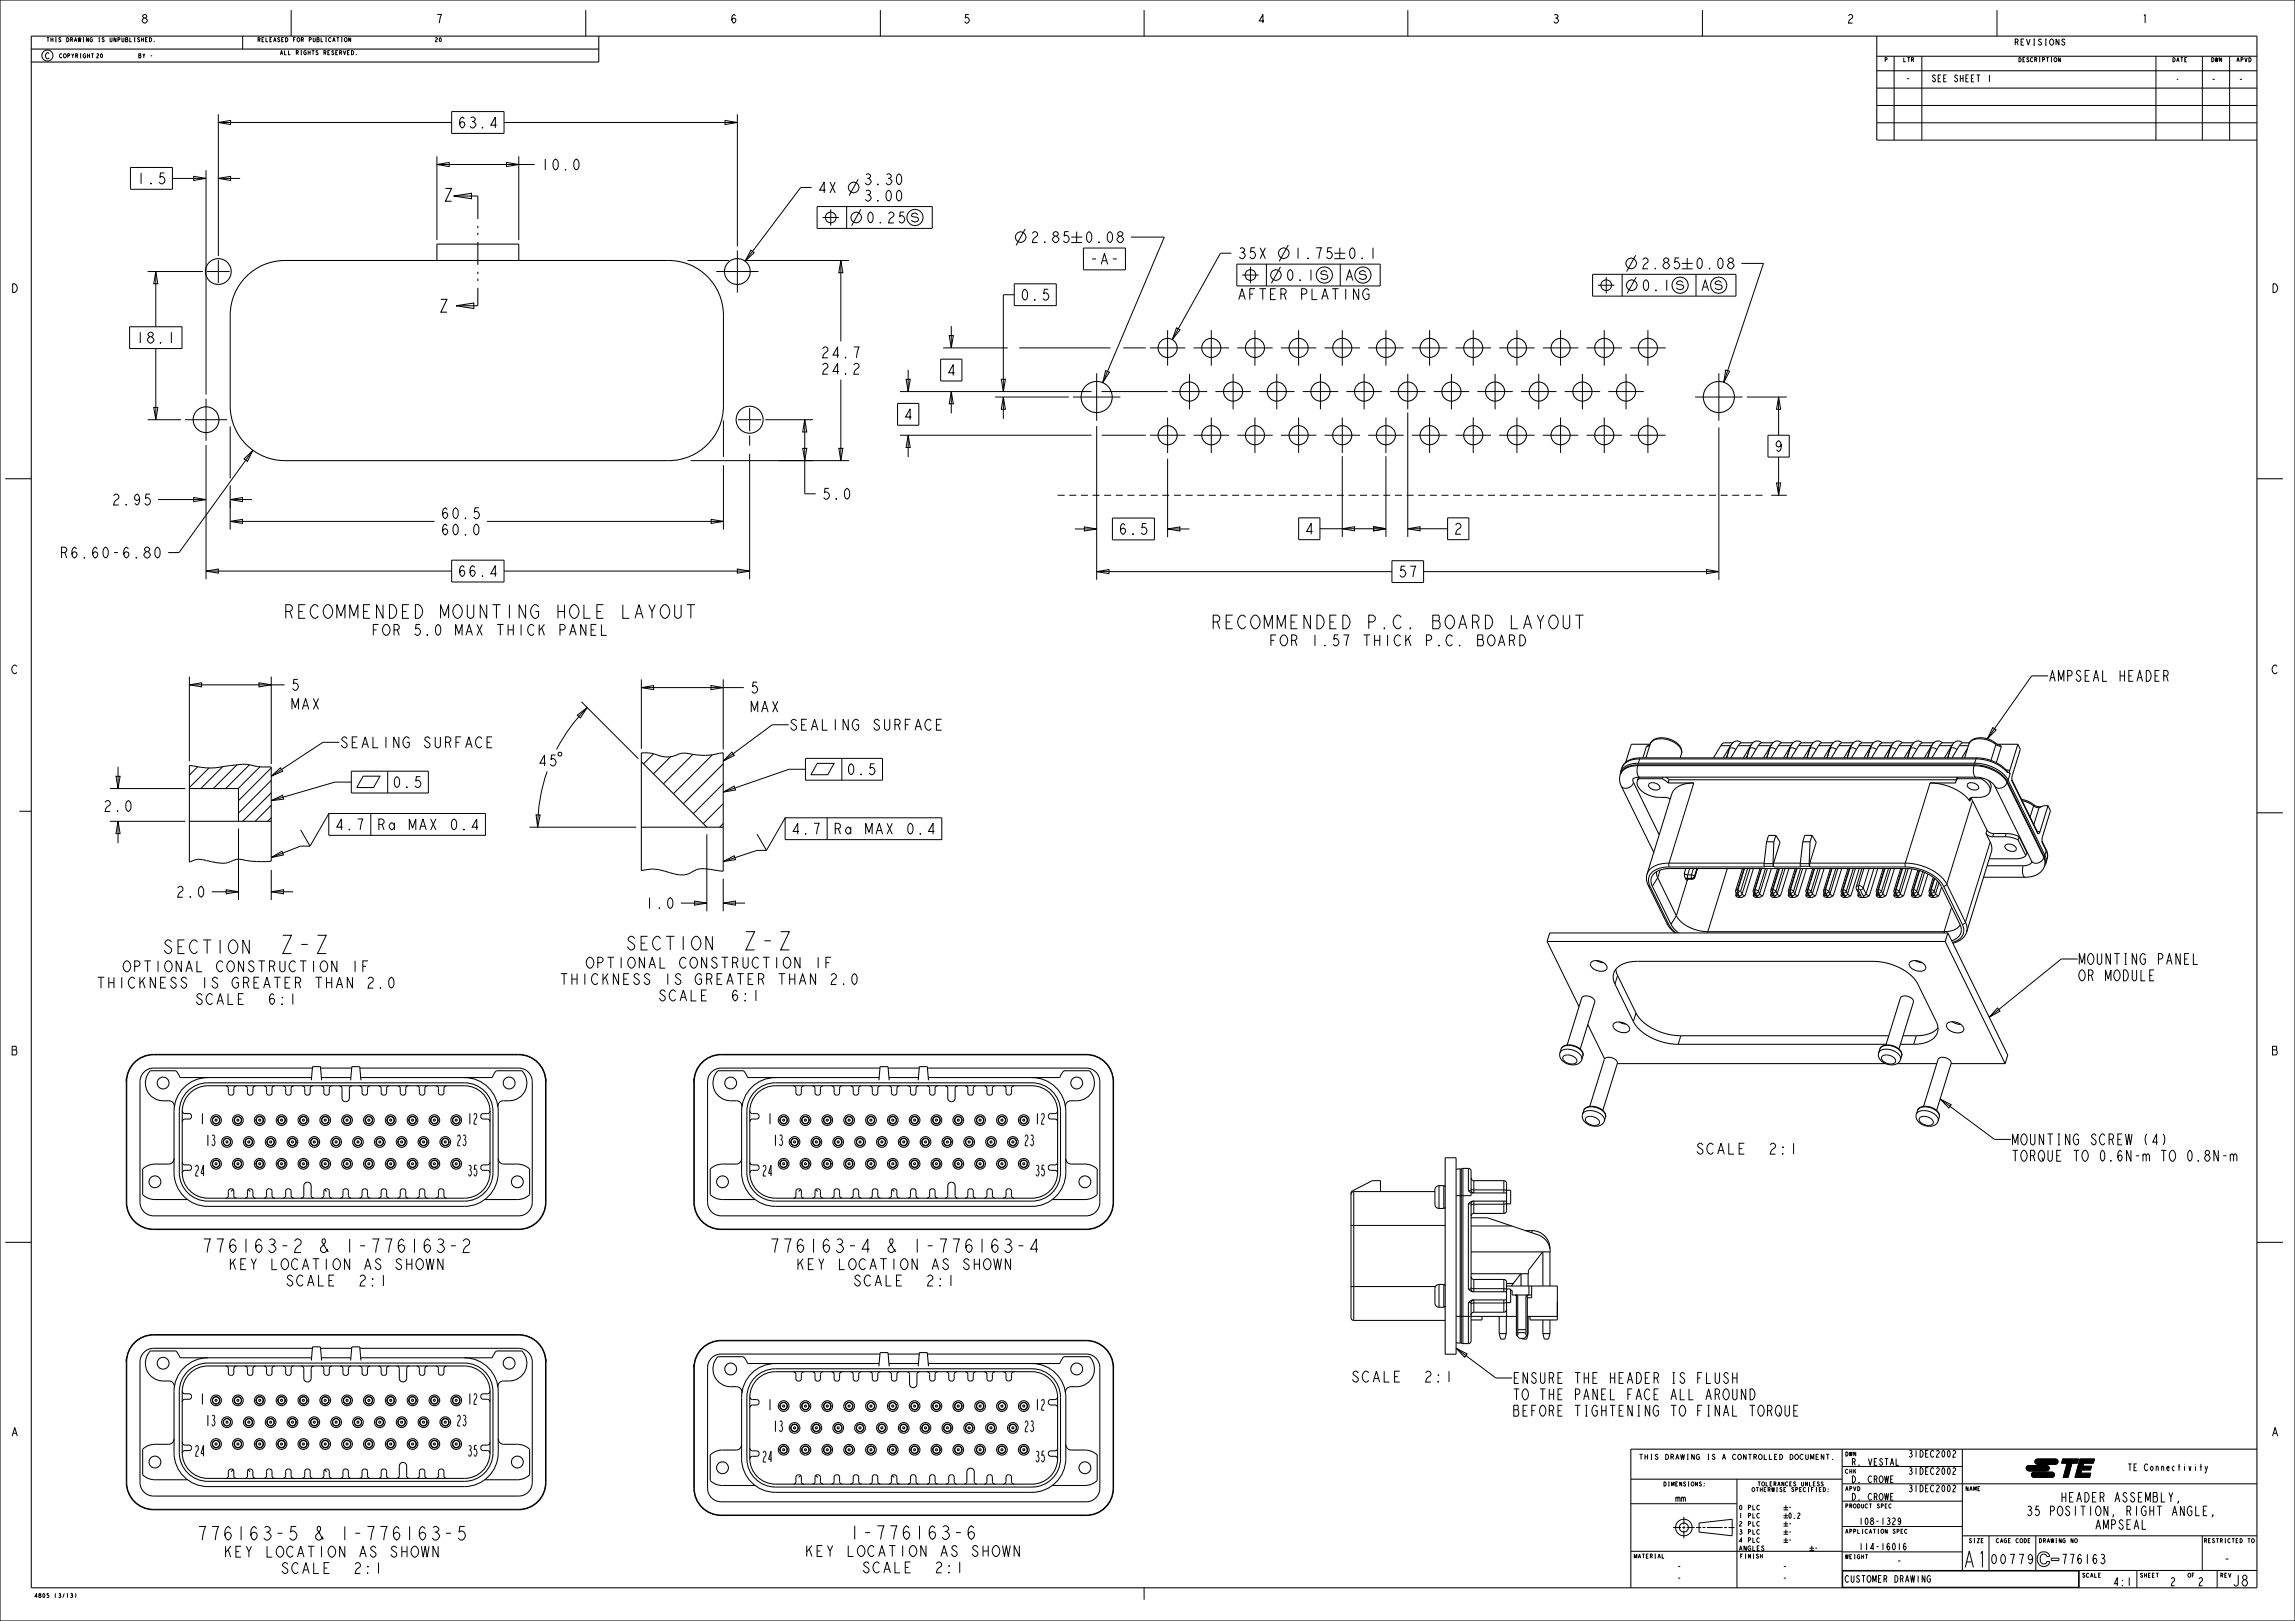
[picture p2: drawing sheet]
<svg xmlns="http://www.w3.org/2000/svg" width="841mm" height="594mm" viewBox="0 0 841 594" stroke-linecap="round" stroke-linejoin="round" font-family="sans-serif">
<defs><g id="words">
<g font-size="8.7">
<text x="103.7" y="349.4">Z-Z</text>
<text x="273.5" y="348.1">Z-Z</text>
</g>
<text font-size="7.8" x="719.3" y="574.4">A1</text>
<g font-size="6.5">
<text x="117.1" y="226.6">RECOMMENDED MOUNTING HOLE LAYOUT</text>
<text x="455.7" y="230.4">RECOMMENDED P.C. BOARD LAYOUT</text>
<text x="63.1" y="349.4">SECTION</text>
<text x="232.8" y="348.1">SECTION</text>
<text x="77.3" y="459">776163-2</text>
<text x="121.4" y="459">&amp; 1-776163-2</text>
<text x="285.3" y="459">776163-4</text>
<text x="329.3" y="459">&amp; 1-776163-4</text>
<text x="75.6" y="564.4">776163-5</text>
<text x="119.6" y="564.4">&amp; 1-776163-5</text>
<text x="315.1" y="564.1">1-776163-6</text>
</g>
<g font-size="5.2">
<text x="167.5" y="46.9">63.4</text>
<text x="197.9" y="62.3">10.0</text>
<text x="49.8" y="67.4">1.5</text>
<text x="299.4" y="70.7">4X</text>
<text x="316.2" y="67.7">3.30</text>
<text x="316.2" y="73.7">3.00</text>
<text x="377.4" y="88.9">2.85</text>
<text x="397.2" y="88.9">0.08</text>
<text x="453.2" y="94.8">35X</text>
<text x="473.8" y="94.8">1.75</text>
<text x="399" y="96.9">-A-</text>
<text x="601.1" y="98.5">2.85</text>
<text x="620.9" y="98.5">0.08</text>
<text x="373.7" y="110">0.5</text>
<text x="453.2" y="109.8">AFTER PLATING</text>
<text x="49.5" y="125.7">18.1</text>
<text x="300.5" y="131.1">24.7</text>
<text x="300.5" y="137.1">24.2</text>
<text x="346.7" y="137.6">4</text>
<text x="330.9" y="153.8">4</text>
<text x="649.9" y="165.5">9</text>
<text x="40.7" y="185.1">2.95</text>
<text x="300.9" y="183">5.0</text>
<text x="161.2" y="190.1">60.5</text>
<text x="161.2" y="196.1">60.0</text>
<text x="409.6" y="195.8">6.5</text>
<text x="477.9" y="195.8">4</text>
<text x="532.5" y="195.8">2</text>
<text x="21.6" y="204.5">R6.60 -6.80</text>
<text x="167.5" y="211.3">66.4</text>
<text x="512.1" y="211.5">57</text>
<text x="143.7" y="232.8">FOR 5.0 MAX THICK PANEL</text>
<text x="473.3" y="236.7">FOR 1.57 THICK P.C. BOARD</text>
<text x="750.5" y="249.7">AMPSEAL HEADER</text>
<text x="106.3" y="253">5</text>
<text x="274.6" y="254">5</text>
<text x="106.3" y="260">MAX</text>
<text x="274.6" y="261">MAX</text>
<text x="289" y="267.6">SEALING SURFACE</text>
<text x="124.3" y="274">SEALING SURFACE</text>
<text x="37.6" y="297.4">2.0</text>
<text x="123.5" y="304.1">4.7</text>
<text x="141.3" y="304.1">Ra MAX 0.4</text>
<text x="290.7" y="305.7">4.7</text>
<text x="308.5" y="305.7">Ra MAX 0.4</text>
<text x="64.2" y="328.8">2.0</text>
<text x="236.1" y="332.9">1.0</text>
<text x="761.4" y="353.4">MOUNTING PANEL</text>
<text x="52.8" y="356.1">OPTIONAL CONSTRUCTION IF</text>
<text x="222.5" y="354.8">OPTIONAL CONSTRUCTION IF</text>
<text x="761.4" y="359.4">OR MODULE</text>
<text x="45" y="362.1">THICKNESS IS GREATER THAN 2.0</text>
<text x="214.7" y="360.8">THICKNESS IS GREATER THAN 2.0</text>
<text x="73.6" y="368.1">SCALE</text>
<text x="98.8" y="368.1">6:1</text>
<text x="243.3" y="366.8">SCALE</text>
<text x="268.5" y="366.8">6:1</text>
<text x="736.9" y="419.5">MOUNTING SCREW (4)</text>
<text x="625.9" y="422.9">SCALE</text>
<text x="649.8" y="422.9">2:1</text>
<text x="736.9" y="425.5">TORQUE TO 0.6N-m TO 0.8N-m</text>
<text x="90.6" y="465.2">KEY LOCATION AS SHOWN</text>
<text x="298.6" y="465.2">KEY LOCATION AS SHOWN</text>
<text x="106.8" y="471.2">SCALE</text>
<text x="132" y="471.2">2:1</text>
<text x="314.7" y="471.2">SCALE</text>
<text x="340" y="471.2">2:1</text>
<text x="499.6" y="506.5">SCALE</text>
<text x="523.5" y="506.5">2:1</text>
<text x="554.1" y="506.9">ENSURE THE HEADER IS FLUSH</text>
<text x="554.1" y="512.9">TO THE PANEL FACE ALL AROUND</text>
<text x="554.1" y="518.9">BEFORE TIGHTENING TO FINAL TORQUE</text>
<text x="88.8" y="570.6">KEY LOCATION AS SHOWN</text>
<text x="301.8" y="570.4">KEY LOCATION AS SHOWN</text>
<text x="105" y="576.6">SCALE</text>
<text x="130.2" y="576.6">2:1</text>
<text x="318" y="576.4">SCALE</text>
<text x="343.2" y="576.4">2:1</text>
<text x="817.8" y="581.2">J8</text>
</g>
<g font-size="4.6">
<text x="754.9" y="550.4">HEADER ASSEMBLY,</text>
<text x="742.3" y="555.4">35 POSITION, RIGHT ANGLE,</text>
<text x="767.5" y="560.4">AMPSEAL</text>
<text x="729.1" y="573.1">00779</text>
<text x="755.1" y="573">776163</text>
<text x="814.7" y="573">-</text>
</g>
<g font-size="4.1">
<text x="51.5" y="8.5">8</text>
<text x="159.5" y="8.5">7</text>
<text x="267.4" y="8.5">6</text>
<text x="352.8" y="8.5">5</text>
<text x="460.7" y="8.5">4</text>
<text x="568.7" y="8.5">3</text>
<text x="676.6" y="8.5">2</text>
<text x="784.6" y="8.5">1</text>
<text x="3.9" y="107.2">D</text>
<text x="832.2" y="107.2">D</text>
<text x="3.9" y="246.9">C</text>
<text x="832.2" y="246.9">C</text>
<text x="3.9" y="386.6">B</text>
<text x="832.2" y="386.6">B</text>
<text x="3.9" y="526.3">A</text>
<text x="832.2" y="526.3">A</text>
</g>
<g font-size="3.9">
<text x="694.8" y="573.5">-</text>
<text x="774.2" y="581.1">4:1</text>
<text x="795.1" y="581.1">2</text>
<text x="805.3" y="581.1">2</text>
</g>
<g font-size="3.3">
<text x="707.7" y="30">SEE SHEET 1</text>
<text x="698.2" y="30.1">-</text>
<text x="810.2" y="30.3">-</text>
<text x="820.2" y="30.3">-</text>
<text x="699.1" y="534">31DEC2002</text>
<text x="678.3" y="537">R. VESTAL</text>
<text x="779.5" y="538.9">TE Connectivity</text>
<text x="678.3" y="543.3">D. CROWE</text>
<text x="699.1" y="540.3">31DEC2002</text>
<text x="613.9" y="550.3">mm</text>
<text x="678.3" y="549.7">D. CROWE</text>
<text x="699.1" y="546.7">31DEC2002</text>
<text x="681" y="558.7">108-1329</text>
<text x="681" y="568">114-16016</text>
<text x="614.3" y="575.3">-</text>
<text x="653.1" y="575.3">-</text>
<text x="614.3" y="579.5">-</text>
<text x="653.1" y="579.5">-</text>
<text x="675.9" y="579.8">CUSTOMER DRAWING</text>
</g>
<g font-size="2.9">
<text x="737.9" y="16.5">REVISIONS</text>
<text x="16.4" y="21.6">C</text>
</g>
<g font-size="2.6">
<text x="797.2" y="30.1">-</text>
<text x="655.2" y="553.4">-</text>
<text x="655.2" y="556.4">0.2</text>
<text x="655.2" y="559.4">-</text>
<text x="655.2" y="562.4">-</text>
<text x="655.2" y="565.3">-</text>
<text x="664.7" y="568.3">-</text>
</g>
<text font-size="2.5" x="606.9" y="534.8">THIS DRAWING IS A CONTROLLED DOCUMENT.</text>
<g font-size="2.2">
<text x="637.1" y="553.3">0 PLC</text>
<text x="637.1" y="556.3">1 PLC</text>
<text x="637.1" y="559.2">2 PLC</text>
<text x="637.1" y="562.2">3 PLC</text>
<text x="637.1" y="565.2">4 PLC</text>
<text x="637.1" y="568.2">ANGLES</text>
</g>
<g font-size="2">
<text x="16.9" y="15.3">THIS DRAWING IS UNPUBLISHED.</text>
<text x="94.2" y="15.3">RELEASED FOR PUBLICATION</text>
<text x="159.2" y="15.3">20</text>
<text x="21.6" y="21.2">COPYRIGHT</text>
<text x="35.1" y="21.2">20</text>
<text x="50.6" y="21.2">BY -</text>
<text x="102.5" y="20.1">ALL RIGHTS RESERVED.</text>
<text x="690.4" y="22.6">P</text>
<text x="697.3" y="22.6">LTR</text>
<text x="739.5" y="22.6">DESCRIPTION</text>
<text x="795.9" y="22.6">DATE</text>
<text x="810.1" y="22.6">DWN</text>
<text x="819.4" y="22.6">APVD</text>
<text x="676.1" y="533.6">DWN</text>
<text x="676.1" y="539.9">CHK</text>
<text x="609.4" y="544.6">DIMENSIONS:</text>
<text x="643.9" y="544.5">TOLERANCES UNLESS</text>
<text x="641.8" y="546.6">OTHERWISE SPECIFIED:</text>
<text x="676.1" y="546.3">APVD</text>
<text x="720.1" y="546.3">NAME</text>
<text x="676.1" y="552.6">PRODUCT SPEC</text>
<text x="676.1" y="561.9">APPLICATION SPEC</text>
<text x="721.3" y="565.3">SIZE</text>
<text x="731.3" y="565.3">CAGE CODE</text>
<text x="747" y="565.3">DRAWING NO</text>
<text x="807.5" y="565.3">RESTRICTED TO</text>
<text x="598.6" y="571">MATERIAL</text>
<text x="637.5" y="571">FINISH</text>
<text x="676.1" y="571.2">WEIGHT</text>
<text x="762.9" y="578">SCALE</text>
<text x="784.1" y="578">SHEET</text>
<text x="801.6" y="578">OF</text>
<text x="813.5" y="578">REV</text>
<text x="12.4" y="585.4">4805 (3/13)</text>
</g>
</g></defs>
<g fill="none" stroke="#000" stroke-width=".38">
<path d="M0 0h841v594h-841zM11.5 13.2h815.6v568.6h-815.6zM11.5 18h207.9M219.4 13.2v9.5h-207.9M687.7 13.2v38.2M687.7 32.3h139.4M687.7 25.9h139.4M694.1 20.6v30.8M163.2 69h2.3l-2.3 4.7h2.3M166.3 71.8l6.5-1v2zM166.3 71.8h8.8M160.1 95.5v-6h30v6"/>
<path d="M90.2 101.3a20 20 0 0 1 14.3-5.8h140.5a20.1 20.1 0 0 1 20.1 20.1v33.1a20.1 20.1 0 0 1-20.1 20.1h-140.5a20.1 20.1 0 0 1-20.1-20.1v-33.1a20 20 0 0 1 5.8-14.3zM161.5 109.7h2.3l-2.3 4.7h2.3M167.1 112l6.5-1v2zM167.1 112h8M235 275.9h2.6l2.3 .4a10.3 10.3 0 0 0 9.7-.3h1.3a28.6 28.6 0 0 0 14.1-.1v43.3l-3.6-.4a9.7 9.7 0 0 0-9.2 1.5 13 13 0 0 1-8.6-1.1l-1.8-.4a13.3 13.3 0 0 0-6.8 .2zM235 279.1l24 24M603.1 277.7l2.1-5.9 1.4-1.1 2.2-.4 3.5 .7 1.8 1 1.1 1 .8 1.1 .3 1.1-.6 2.5M604.6 272.9l-1.3 .6M604.7 272.7h-6.9l-2.1 6.6M634.4 272.9l-2.9 4.8M635 272.2h-3.1l-.7 .3-3.3 5.2M638.2 272.2l-.8-.5-.9-.2-1.6 .8-1 1.6-1.2 3.8"/>
<path d="M641.8 272.9l-2.9 4.8M642.4 272.2h-4.1l-.6 .2-3.5 5.3M645.5 272.2l-.8-.5-.9-.2-1.5 .8-1 1.6-1.2 3.8M649.2 272.9l-3 4.8M649.7 272.2h-4l-.7 .2-3.4 5.3M652.9 272.2l-.8-.5-.9-.2-1.6 .8-1 1.6-1.2 3.8M656.5 272.9l-2.9 4.8M657.1 272.2h-4.1l-.6 .2-3.4 5.3M660.3 272.2l-.8-.5-.9-.2-1.6 .8-1 1.6-1.2 3.8M663.9 272.9l-2.9 4.8M664.5 272.2h-4.1l-.6 .2-3.4 5.3M667.6 272.2l-.8-.5-.8-.2-1.6 .8-1 1.6-1.2 3.8"/>
<path d="M671.3 272.9l-3 4.8M671.8 272.2h-4l-.7 .2-3.4 5.3M675 272.2l-.8-.5-.9-.2-1.6 .8-1 1.6-1.2 3.8M678.6 272.9l-2.9 4.8M679.2 272.2h-4.1l-.6 .2-3.4 5.3M682.4 272.2l-.8-.5-.9-.2-1.6 .8-1 1.6-1.2 3.8M686 272.9l-2.9 4.8M686.6 272.2h-4.1l-.6 .2-3.4 5.3M689.7 272.2l-.7-.5-.9-.2-1.6 .8-1 1.6-1.2 3.8M693.4 272.9l-3 4.8M693.9 272.2h-4l-.7 .2-3.4 5.3M697.1 272.2l-.8-.5-.9-.2-1.6 .8-.9 1.6-1.3 3.8"/>
<path d="M700.7 272.9l-2.9 4.8M701.3 272.2h-4.1l-.6 .2-3.4 5.3M704.5 272.2l-.8-.5-.9-.2-1.6 .8-1 1.6-1.2 3.8M708.1 272.9l-2.9 4.8M708.7 272.2h-4.1l-.6 .2-3.4 5.3M711.8 272.2l-.7-.5-.9-.2-1.6 .8-1 1.6-1.2 3.8M715.5 272.9l-3 4.8M716 272.2h-4l-.6 .2-3.5 5.3M719.2 272.2l-.8-.5-.9-.2-1.6 .8-.9 1.6-1.3 3.8M721 274.2l-2.1 3.5M721.5 272.7l.5-.9 .9-.8 2.8-.7 3.2 .6 3.1 1.8M721.7 272.2h-2.4l-.7 .3-3.3 5.2"/>
<path d="M732 272.7l1.4 .8M732 272.7h7.4M739.4 272.7l1 1.9-3 9.7-.1 1.5M739.4 272.7l-3.1 10.1M69.4 280.5a31.5 31.5 0 0 0 15.1 0 21.9 21.9 0 0 1 10.9 .5h4v34.5a35.3 35.3 0 0 1-11.6-.6l-2.2 .3a9.5 9.5 0 0 1-8.2 .5 10.6 10.6 0 0 0-6.7-.3l-1.3 .5v-35.4M69.4 289h18v12M593.8 283.8l-.3 1.9 .4 2 12.1 24.6M593.8 283.7v.1M593.9 283.5v.1M593.9 283.5l-.1 .2M594 283.2l.8-1.2 1.4-.9 1.8-.6 2.2-.2h123.3l2.7 .2 2.4 .6a11.8 11.8 0 0 1 6.9 5.3l13.6 27.6 .4 1.4-.1 1.3M594 283.2l-.1 .3"/>
<path d="M594.1 283.2l.9-1.1 1.3-.8 1.8-.5 2-.2h123.3l3.8 .5a12.5 12.5 0 0 1 8.2 5.6l13.6 27.6 .4 1.2v1.2M594.1 283.2l-.2 .3M600 286.2v1.3l.5 1.2 1 1.1 1.6 1.1 2.9 1 4.6 .3 1.5 .6M600.4 284.8l-.4 1.4M600.5 285.4l-.5 .8M600.5 285.4h8.6M600.7 284.8l-.2 .6M604.3 287.2l1.1-.4 1.5 .3 1.2 .9 .1 .9-1 .6-1.8-.3-1.2-1-.1-.5zM609.1 285.4l2.2 1.5M609.3 284.8l-.2 .6M610.5 284.8l1.1 .9M611.3 286.9h9.4l-2.6 .2-2.3 .7-1.8 1.1-1.1 1.5-9.4 29.9-.2 1.7 .6 2.2 7 14.3 1.1 1.7 1.8 1.7"/>
<path d="M611.6 285.7l-.3 1.2M611.6 285.7h105.3M716.8 286.2l-.1 .7h-9.4l4.2 .5 4.2 1.4 3.6 2.2 2.6 2.6-.2-.7 .5-.5 5-.5 1.3-.8 .7-1M717.2 284.8l-.4 1.4M717.3 285.4l-.5 .8M717.3 285.4h8.6M717.5 284.8l-.2 .6M722.2 292.4l6.4 12.4 1.7 .6 6.4 .2 3.2 1M725.9 285.4l1.6 1 1.2 1.2 .5 1.3v1.2M726 285l-.1 .4M728.7 286l.9 2-.4 2.1M735.5 282.6l-2-1.9-2.7-1.6-2.8-.9-3.2-.5h-123.7l-3.1 .5-2.3 1.2-1.2 1.5-.8 3"/>
<path d="M736.2 282.8h.1M736.2 282.8l.4 .7-.3-.7M736.2 282.8l-.5 .4M737.3 285.8l9.5 19.3M737.3 285.8h.1M737.3 285.8v.4M740.8 292.9l2.5 .8 3 1.7 2 .1M748.3 295.5l-1.1 .5M750.5 295.2l.9 1.9-3 9.7-.1 1.5M750.5 295.2l-2.2 .3M750.5 295.2l-3 9.7-.7 .7M69.4 301h30"/>
<path d="M235 303.1h30M607 319.4l.4 2.1 7.6 15.1 1.6 1.6 1.8 1.3 2.5 1.1 2.4 .6 2.5 .2h86.9l3.5-.7 1.2-.8 .9-1M608 305.9l-9.5-19.3-.2-1.1 .6-.4 1.9-.3h124.2l3.4 1.1 1.4 .8 1.1 1.1 13.7 28.1-1 .9-1.6 .4-13.8 .1M617.2 320l.6 2.2 .4 .3 .3-.3M622 318.3l-1.1 3.5-.4 .3-2.1 .2M638.5 318.3l-2.5 8.1 .6 1.6M644.9 318.3l-2.4 8 .5 1.7M647.4 308.5l-1 8.1 .2 1.1M647.4 308.5h2.6M650.8 306.1l1.5 2.5-2.4 7.8 .2 1.3-.4-1.1 .3-8.1M650.8 306.1h-2.7l-.7 2.4M650.8 306.1l-.8 2.4"/>
<path d="M651.4 318.3l-2.5 8 .5 1.6M657.8 318.3l-2.4 8 .5 1.6M660.6 308.5l-.9 8.1 .2 1.1M660.6 308.5h2.7M664 306.1l1.6 2.5-2.4 7.8 .1 1.3-.3-1.1 .3-8.1M664 306.1h-2.6l-.8 2.4M664 306.1l-.7 2.4M664.3 318.3l-2.5 8 .5 1.6M670.7 318.3l-2.4 8 .5 1.6M677.2 318.3l-2.5 8 .5 1.6M682.3 318.3l-2.1 6.9 1.1 2.7M683 318.3l-1.9 6.3v1.2"/>
<path d="M690.1 318.3l-2.5 8 .5 1.6M696.5 318.3l-2.5 8 .6 1.6M702.8 318.8l-2.3 7.5 .5 1.6M734.9 309.7l1.1-.4 1.5 .3 1.2 .9 .1 .9-1 .6-1.8-.3-1.2-1-.1-.5zM739.5 307.7l-3.5-1-6.4-.2-1.1-.4-.7-.7 1.9 4.2 .2 1.3-.2 1.3-9.2 29.9-1.8 2.1-3.1 1.4M739.5 307.7l2.9 5.9M739.9 306.6l-.4 1.1M739.9 306.6l2.8 5.8-.3 1.2M742.4 313.6l-1.3 .7-1.7 .4h-10.4M748.3 308.3l1.7 3.4 .3 1.5-.1 1.4-1.1 2.8M748.3 308.3h.1M748.3 308.3v.4"/>
<path d="M749.4 316.7l-.7 1.7-1 1.3-1.6 1-1.8 .6-17.4 .2M636 328.2l1.2 .7 1.1-.1 1.2-.6M636.6 328h.1M636.9 326l.4 .6M637.3 326.6l-.5 .7M637.9 326.5l-.6 .1M642.4 328.2l1.3 .7 1.1-.1 1.2-.6M643 328h.1M648.8 328.2l1.3 .7 1.2-.1 1.2-.6M649.4 328h.1M655.2 328.2l1.3 .7 1.2-.1 1.2-.6M655.9 328h.1"/>
<path d="M661.7 328.2l1.3 .7 1.2-.1 1.2-.6M662.3 328h.1M668.1 328.2l1.3 .7 1.2-.1 1.2-.6M668.8 328h.1M674.6 328.2l1.3 .7 1.2-.1 1.2-.6M675.2 327.9h.1M680.7 328.2l1.3 .7 1.7-.1 1.3-.6M681.4 328h.1M687.5 328.2l1.3 .7 1.2-.1 1.2-.6M688.1 327.9h.1M693.9 328.2l1.3 .7 1.2-.1 1.2-.6M694.6 327.9h.1"/>
<path d="M700.4 328.2l1.2 .7 1.3-.1 1.2-.6M701 327.9h.1M706.8 328.2l1.3 .7 1.2-.1 1.2-.6M707.5 327.9h.1M708.4 321.5l-1.5 5 .6 1.4M566.9 345l11.7 23.9M566.9 345h145.9M592.1 355.2l.6 2.1 6.8 13.9a19.1 19.1 0 0 0 15.9 8.3h76.7M615.1 341.9l-1.5-1.4-1.1-1.5-7.4-15.2-.1-1.6 .7-1.5 1.3-1.2 1.8-.8 3.2-.4h86.9l3.6 .5 3.8 1.4 2.8 1.8 2 2.3 7.5 15.6v1.6l-.6 1.3-1.1 1.1-1.7 .8M712.8 345l22 44.8M713.8 341.9h-145.9l-1 3.1M713.8 341.9l-1 3.1"/>
<path d="M713.8 341.9l21.9 44.7-.9 3.2M581.8 375.4l6.2 12.6M710.2 376.6l-1.9 1.6-2.6 1-2.5 .3h-5.8M46.3 396.4a10 10 0 0 1 10-10h133.8a10 10 0 0 1 10 10M46.3 395.2v45.4a10 10 0 0 0 10 10h133.8a10 10 0 0 0 10-10l-.1-45.4M49.7 389a9.8 9.8 0 0 1 6.6-2.5h133.8a9.8 9.8 0 0 1 9.8 9.9v44.2a9.8 9.8 0 0 1-9.8 9.8h-133.8a9.8 9.8 0 0 1-9.9-9.8v-44.2a9.8 9.8 0 0 1 3.3-7.4zM76.2 394.9a12.4 12.4 0 0 0-12.4 12.4v22.4a12.4 12.4 0 0 0 12.4 12.4h94a12.4 12.4 0 0 0 12.4-12.4v-22.4a12.4 12.4 0 0 0-12.4-12.4M82.7 397.9a1 1 0 0 1 1 1v1.5a1 1 0 0 0 1 .9 1 1 0 0 0 1-.9v-1.5a1 1 0 0 1 1-1M89.7 397.9a1 1 0 0 1 1 1v1.5a1 1 0 0 0 1 .9 1 1 0 0 0 1-.9v-1.5a1 1 0 0 1 1-1M96.7 397.9a1 1 0 0 1 1 1v1.5a1 1 0 0 0 1 .9 1 1 0 0 0 1-.9v-1.5a1 1 0 0 1 1-1M103.7 397.9a1 1 0 0 1 1 1v1.5a1 1 0 0 0 1 .9 1 1 0 0 0 1-.9v-1.5a1 1 0 0 1 1-1M110.7 397.9a1 1 0 0 1 1 1v1.5a1 1 0 0 0 1 .9 1 1 0 0 0 1-.9v-1.5a1 1 0 0 1 1-1"/>
<path d="M114.1 395.9l.4-5h2.9l.5 5M114.2 394.9h-48.2l-1.5-2.5h-9.4a6.5 6.5 0 0 0-1.3 7 6.5 6.5 0 0 0 6 4h2.1a2 2 0 0 1 2 2.2M114.5 391.4h-58.2a5 5 0 0 0-5 5v44.2a5 5 0 0 0 5 4.9h133.8a5 5 0 0 0 4.9-4.9v-44.2a5 5 0 0 0-4.9-5h-58.2M117.5 391.4h11.4M117.7 397.9a1 1 0 0 1 1 1v1.5a1 1 0 0 0 1 .9 1 1 0 0 0 1-.9v-1.5a1 1 0 0 1 1-1M117.8 394.9h10.8M124.3 397.9a1 1 0 0 1 1 1l.1 3.9 .5 .7 .8 .2M128.5 395.9l.4-5h2.9l.5 5M129 397.9a1 1 0 0 0-1 1v3.9l-.5 .7-.8 .2M131.7 397.9a1 1 0 0 1 1 1v1.5a1 1 0 0 0 1 .9 1 1 0 0 0 1-.9v-1.5a1 1 0 0 1 1-1M132.2 394.9h48.2l1.5-2.5h9.4a6.5 6.5 0 0 1 1.3 7 6.5 6.5 0 0 1-6 4h-2.2a2 2 0 0 0-1.9 2.2M138.7 397.9a1 1 0 0 1 1 1v1.5a1 1 0 0 0 1 .9 1 1 0 0 0 1-.9v-1.5a1 1 0 0 1 1-1"/>
<path d="M145.7 397.9a1 1 0 0 1 1 1v1.5a1 1 0 0 0 1 .9 1 1 0 0 0 1-.9v-1.5a1 1 0 0 1 1-1M152.7 397.9a1 1 0 0 1 1 1v1.5a1 1 0 0 0 1 .9 1 1 0 0 0 1-.9v-1.5a1 1 0 0 1 1-1M159.7 397.9a1 1 0 0 1 1 1v1.5a1 1 0 0 0 1 .9 1 1 0 0 0 1-.9v-1.5a1 1 0 0 1 1-1M254.3 396.4a10 10 0 0 1 10-10h133.8a10 10 0 0 1 10 10M254.3 395.2v45.4a10 10 0 0 0 10 10h133.8a10 10 0 0 0 10-10l-.1-45.4M256.9 389.8a9.8 9.8 0 0 1 7.4-3.3h133.8a9.8 9.8 0 0 1 9.8 9.9v44.2a9.8 9.8 0 0 1-9.8 9.8h-133.8a9.8 9.8 0 0 1-9.9-9.8v-44.2a9.8 9.8 0 0 1 2.5-6.6zM284.2 394.9a12.4 12.4 0 0 0-12.4 12.4v22.4a12.4 12.4 0 0 0 12.4 12.4h94a12.4 12.4 0 0 0 12.4-12.4v-22.4a12.4 12.4 0 0 0-12.4-12.4M290.7 397.9a1 1 0 0 1 1 1v1.5a1 1 0 0 0 1 .9 1 1 0 0 0 1-.9v-1.5a1 1 0 0 1 1-1M297.7 397.9a1 1 0 0 1 1 1v1.5a1 1 0 0 0 1 .9 1 1 0 0 0 1-.9v-1.5a1 1 0 0 1 1-1M304.7 397.9a1 1 0 0 1 1 1v1.5a1 1 0 0 0 1 .9 1 1 0 0 0 1-.9v-1.5a1 1 0 0 1 1-1M311.7 397.9a1 1 0 0 1 1 1v1.5a1 1 0 0 0 1 .9 1 1 0 0 0 1-.9v-1.5a1 1 0 0 1 1-1M318.7 397.9a1 1 0 0 1 1 1v1.5a1 1 0 0 0 1 .9 1 1 0 0 0 1-.9v-1.5a1 1 0 0 1 1-1"/>
<path d="M322.1 395.9l.4-5h2.9l.4 5M322.2 394.9h-48.3l-1.5-2.5h-9.3a6.5 6.5 0 0 0-1.3 7 6.5 6.5 0 0 0 6 4h2.1a2 2 0 0 1 2 2.2M322.5 391.4h-58.2a5 5 0 0 0-5 5v44.2a5 5 0 0 0 5 4.9h133.8a5 5 0 0 0 4.9-4.9v-44.2a5 5 0 0 0-4.9-5h-58.2M325.5 391.4h11.4M325.7 397.9a1 1 0 0 1 1 1v1.5a1 1 0 0 0 1 .9 1 1 0 0 0 1-.9v-1.5a1 1 0 0 1 1-1M325.8 394.9h10.8M332.7 397.9a1 1 0 0 1 1 1v1.5a1 1 0 0 0 1 .9 1 1 0 0 0 1-.9v-1.5a1 1 0 0 1 1-1M336.5 395.9l.4-5h2.9l.4 5M339.7 397.9a1 1 0 0 1 1 1v1.5a1 1 0 0 0 1 .9 1 1 0 0 0 1-.9v-1.5a1 1 0 0 1 1-1M340.2 394.9h48.2l1.5-2.5h9.3a6.5 6.5 0 0 1 1.3 7 6.5 6.5 0 0 1-5.9 4h-2.2a2 2 0 0 0-1.9 2.2M346.3 397.9a1 1 0 0 1 1 1l.1 3.9 .5 .7 .7 .2M351 397.9a1 1 0 0 0-1 1l-.1 3.9-.4 .7-.8 .2"/>
<path d="M353.7 397.9a1 1 0 0 1 1 1v1.5a1 1 0 0 0 1 .9 1 1 0 0 0 1-.9v-1.5a1 1 0 0 1 1-1M360.7 397.9a1 1 0 0 1 1 1v1.5a1 1 0 0 0 1 .9 1 1 0 0 0 1-.9v-1.5a1 1 0 0 1 1-1M367.7 397.9a1 1 0 0 1 1 1v1.5a1 1 0 0 0 1 .9 1 1 0 0 0 1-.9v-1.5a1 1 0 0 1 1-1M592.7 389.8h98.3M691.2 382.7h-76.2a19.6 19.6 0 0 1-16.3-8.1l-7-14.2-.5-2 .1-1.8 1-1.7 1.7-1.3 2.4-.9 3.6-.4h86.4a19.6 19.6 0 0 1 16.2 8l7.1 14.5 .5 1.7-.2 1.7-1.4 2.2-2.8 1.6-3.4 .6-6 .1M695.2 389.8h14.5M715 389.8h19.8M66.8 407.1a1 1 0 0 0 1 1h1.5a1 1 0 0 1 .9 1 1 1 0 0 1-.9 1h-1.5a1 1 0 0 0-1 1M68.3 400.3a10.5 10.5 0 0 1 7.9-3.5h94a10.5 10.5 0 0 1 10.4 10.5v22.4a10.5 10.5 0 0 1-10.4 10.4h-94a10.5 10.5 0 0 1-10.5-10.4v-22.4a10.4 10.4 0 0 1 2.6-7zM69.9 400.2l1.9-1.2a9.4 9.4 0 0 1 4.4-1.1h94a9.4 9.4 0 0 1 9.4 9.4v22.4a9.4 9.4 0 0 1-9.4 9.4h-94a9.4 9.4 0 0 1-9.4-9.4v-22.4a9.4 9.4 0 0 1 3.1-7.1zM77.8 410.3v.3M80.5 410.3v.3"/>
<path d="M81.8 418.3v.3M84.5 418.3v.3M85.8 410.6h.1M85.8 410.3h.1M85.9 410.3v.3M88.5 410.6h.1M88.5 410.3h.1M88.5 410.3v.3M89.8 418.3v.3M92.5 418.3v.3M93.8 410.3v.3M96.5 410.3v.3"/>
<path d="M97.8 418.6h.1M97.8 418.3h.1M97.9 418.3v.3M100.5 418.3h.1M100.5 418.6h.1M100.5 418.3v.3M101.8 410.3v.3M104.5 410.3v.3M105.8 418.3v.3M108.5 418.3v.3M109.8 410.6h.1M109.8 410.3h.1"/>
<path d="M109.9 410.3v.3M112.5 410.6h.1M112.5 410.3h.1M112.5 410.3v.3M113.8 418.3v.3M116.5 418.3v.3M117.8 410.3v.3M120.5 410.3v.3M121.8 418.6h.1M121.8 418.3h.1M121.9 418.3v.3M124.5 418.3h.1"/>
<path d="M124.5 418.6h.1M124.5 418.3v.3M125.8 410.3v.3M126.7 403.7h.1M128.5 410.3v.3M129.8 418.3v.3M132.5 418.3v.3M133.8 410.6h.1M133.8 410.3h.1M133.9 410.3v.3M136.5 410.6h.1M136.5 410.3h.1"/>
<path d="M136.5 410.3v.3M137.8 418.3v.3M140.5 418.3v.3M141.8 410.3v.3M144.5 410.3v.3M145.8 418.6h.1M145.8 418.3h.1M145.9 418.3v.3M148.5 418.3h.1M148.5 418.6h.1M148.5 418.3v.3M149.8 410.3v.3"/>
<path d="M152.5 410.3v.3M153.8 418.3v.3M156.5 418.3v.3M157.8 410.6h.1M157.8 410.3h.1M157.9 410.3v.3M160.5 410.6h.1M160.5 410.3h.1M160.5 410.3v.3M161.8 418.3v.3M164.5 418.3v.3M165.8 410.3v.3"/>
<path d="M168.5 410.3v.3M179.6 407.1a1 1 0 0 1-1 1h-1.5a1 1 0 0 0-.9 1 1 1 0 0 0 .9 1h1.5a1 1 0 0 1 1 1M274.8 407.1a1 1 0 0 0 1 1h1.5a1 1 0 0 1 .9 1 1 1 0 0 1-.9 1h-1.5a1 1 0 0 0-1 1M276.3 400.3a10.5 10.5 0 0 1 7.9-3.5h94a10.5 10.5 0 0 1 10.4 10.5v22.4a10.5 10.5 0 0 1-10.4 10.4h-94a10.5 10.5 0 0 1-10.5-10.4v-22.4a10.4 10.4 0 0 1 2.6-7zM277.5 400.6a9.4 9.4 0 0 1 6.7-2.7h94a9.4 9.4 0 0 1 9.4 9.4v22.4a9.4 9.4 0 0 1-9.4 9.4h-94a9.4 9.4 0 0 1-9.4-9.4v-22.4a9.4 9.4 0 0 1 2.7-6.7zM285.8 410.6h.1M285.8 410.3h.1M285.9 410.3v.3M288.5 410.6h.1M288.5 410.3h.1M288.5 410.3v.3M289.8 418.3v.3"/>
<path d="M292.5 418.3v.3M293.8 410.3v.3M296.5 410.3v.3M297.8 418.6h.1M297.8 418.3h.1M297.9 418.3v.3M300.5 418.3h.1M300.5 418.6h.1M300.5 418.3v.3M301.8 410.3v.3M304.5 410.3v.3M305.8 418.3v.3"/>
<path d="M308.5 418.3v.3M309.8 410.6h.1M309.8 410.3h.1M309.9 410.3v.3M312.5 410.6h.1M312.5 410.3h.1M312.5 410.3v.3M313.8 418.3v.3M316.5 418.3v.3M317.8 410.3v.3M320.5 410.3v.3M321.8 418.6h.1"/>
<path d="M321.8 418.3h.1M321.9 418.3v.3M324.5 418.3h.1M324.5 418.6h.1M324.5 418.3v.3M325.8 410.3v.3M328.5 410.3v.3M329.8 418.3v.3M332.5 418.3v.3M333.8 410.6h.1M333.8 410.3h.1M333.9 410.3v.3"/>
<path d="M336.5 410.6h.1M336.5 410.3h.1M336.5 410.3v.3M337.8 418.3v.3M340.5 418.3v.3M341.8 410.3v.3M344.5 410.3v.3M345.8 418.6h.1M345.8 418.3h.1M345.9 418.3v.3M348.5 418.3h.1M348.5 418.6h.1"/>
<path d="M348.5 418.3v.3M348.6 403.7h.1M349.8 410.3v.3M352.5 410.3v.3M353.8 418.3v.3M356.5 418.3v.3M357.8 410.6h.1M357.8 410.3h.1M357.9 410.3v.3M360.5 410.6h.1M360.5 410.3h.1M360.5 410.3v.3"/>
<path d="M361.8 418.3v.3M364.5 418.3v.3M365.8 410.3v.3M368.5 410.3v.3M369.8 418.6h.1M369.8 418.3h.1M369.9 418.3v.3M372.5 418.3h.1M372.5 418.6h.1M372.5 418.3v.3M373.8 410.3v.3M376.5 410.3v.3"/>
<path d="M387.6 407.1a1 1 0 0 1-1 1h-1.5a1 1 0 0 0-.9 1 1 1 0 0 0 .9 1h1.5a1 1 0 0 1 1 1M63.8 424.6l-.3 1-1.2 .9-6.9 .2-2 .8-1.1 .9v9.4l1.7 1.2 2.1 .5 12.6 .1M66.8 425.9a1 1 0 0 0 1 1h1.5a1 1 0 0 1 .9 1 1 1 0 0 1-.9 1h-1.5a1 1 0 0 0-1 .9M77.8 426.3v.3M80.5 426.3v.3M82.8 439.1l.8-.6 .1-1.9a1.01 1.01 0 0 1 .9-1 1.01 1.01 0 0 1 1.1 .8v2.1l.9 .6M85.4 435.8l-.7 .8M85.8 426.6h.1M85.8 426.3h.1M85.9 426.3v.3M88.5 426.6h.1M88.5 426.3h.1"/>
<path d="M88.5 426.3v.3M89.8 439.1l.8-.6 .1-2a1 1 0 0 1 1-.9 1 1 0 0 1 1 1v1.5a1 1 0 0 0 1 1M90.9 435.9l.8 .7M93.8 426.3v.3M96.5 426.3v.3M96.7 439.1a1 1 0 0 0 1-1v-1.6a1 1 0 0 1 1-.9 1 1 0 0 1 1 .9v1.6a1 1 0 0 0 1 1M101.8 426.3v.3M103.7 439.1a1 1 0 0 0 1-1v-1.6a1 1 0 0 1 1-.9 1 1 0 0 1 1 .9v1.6a1 1 0 0 0 1 1M104.5 426.3v.3M109.8 426.6h.1M109.8 426.3h.1M109.9 426.3v.3"/>
<path d="M112.5 426.6h.1M112.5 426.3h.1M112.5 426.3v.3M112.7 433.2l-.8 .3-.5 .6-.1 4a1 1 0 0 1-1 1M112.7 433.2h.1M112.7 433.2l.8 .3 .5 .6v4a1 1 0 0 0 1 1M117.7 439.1a1 1 0 0 0 1-1v-1.6a1 1 0 0 1 1-.9 1 1 0 0 1 1 1v1.5a1 1 0 0 0 1 1M117.8 426.3v.3M118.9 435.9l.8 .7M120.5 426.3v.3M124.7 439.1a1 1 0 0 0 1-1v-1.6a1 1 0 0 1 1-.9 1 1 0 0 1 1 .9v1.6a1 1 0 0 0 1 1M125.8 426.3v.3"/>
<path d="M128.5 426.3v.3M131.7 439.1a1 1 0 0 0 1-1v-1.6a1 1 0 0 1 1-.9 1 1 0 0 1 1 .9v1.6a1 1 0 0 0 1 1M133.8 426.6h.1M133.8 426.3h.1M133.9 426.3v.3M136.5 426.6h.1M136.5 426.3h.1M136.5 426.3v.3M138.7 439.1a1 1 0 0 0 1-1v-1.6a1 1 0 0 1 1-.9 1 1 0 0 1 1 .9v1.6a1 1 0 0 0 1 1M141.8 426.3v.3M144.5 426.3v.3M145.7 439.1a1 1 0 0 0 1-1v-1.6a1 1 0 0 1 1-.9 1 1 0 0 1 1 .9v1.6a1 1 0 0 0 1 1"/>
<path d="M149.8 426.3v.3M152.5 426.3v.3M152.7 439.1a1 1 0 0 0 1-1v-1.6a1 1 0 0 1 1-.9 1 1 0 0 1 1 .9v1.6a1 1 0 0 0 1 1M157.8 426.6h.1M157.8 426.3h.1M157.9 426.3v.3M159.7 439.1a1 1 0 0 0 1-1v-1.6a1 1 0 0 1 1-.9 1 1 0 0 1 1 .9v1.6a1 1 0 0 0 1 1M160.5 426.6h.1M160.5 426.3h.1M160.5 426.3v.3M165.8 426.3v.3M168.5 426.3v.3"/>
<path d="M179.6 425.9a1 1 0 0 1-1 1h-1.5a1 1 0 0 0-.9 1 1 1 0 0 0 .9 1h1.5a1 1 0 0 1 1 .9M182.6 424.6l.2 1 1.2 .9 7 .2 1.9 .8 1.2 .9v9.4l-1.8 1.2-2 .5-12.7 .1M271.8 424.6l-.3 1-1.2 .9-7 .2-1.9 .8-1.1 .9v9.4l1.7 1.2 2 .5 12.7 .1M274.8 425.9a1 1 0 0 0 1 1h1.5a1 1 0 0 1 .9 1 1 1 0 0 1-.9 1h-1.5a1 1 0 0 0-1 .9M285.8 426.6h.1M285.8 426.3h.1M285.9 426.3v.3M288.5 426.6h.1M288.5 426.3h.1M288.5 426.3v.3M290.8 439.1l.8-.6 .1-1.9a1.01 1.01 0 0 1 .9-1 1.01 1.01 0 0 1 1.1 .8v2.1l.9 .6M293.4 435.8l-.7 .8"/>
<path d="M293.8 426.3v.3M296.5 426.3v.3M297.8 439.1l.8-.6 .1-2a1 1 0 0 1 1-.9 1 1 0 0 1 1 1v1.5a1 1 0 0 0 1 1M298.9 435.9l.8 .7M301.8 426.3v.3M304.5 426.3v.3M304.7 439.1a1 1 0 0 0 1-1v-1.6a1 1 0 0 1 1-.9 1 1 0 0 1 1 .9v1.6a1 1 0 0 0 1 1M309.8 426.6h.1M309.8 426.3h.1M309.9 426.3v.3M311.7 439.1a1 1 0 0 0 1-1v-1.6a1 1 0 0 1 1-.9 1 1 0 0 1 1 .9v1.6a1 1 0 0 0 1 1M312.5 426.6h.1"/>
<path d="M312.5 426.3h.1M312.5 426.3v.3M317.8 426.3v.3M318.7 439.1a1 1 0 0 0 1-1v-1.6a1 1 0 0 1 1-.9 1 1 0 0 1 1 .9v1.6a1 1 0 0 0 1 1M320.5 426.3v.3M325.8 426.3v.3M326.9 435.9a1.04 1.04 0 0 1 1.1-.2 1.04 1.04 0 0 1 .7 .9v1.5a1 1 0 0 0 1 1M326.9 435.9l-.2 .6v1.6a1 1 0 0 1-1 1M326.9 435.9l.8 .7M328.5 426.3v.3M332.7 439.1a1 1 0 0 0 1-1v-1.6a1 1 0 0 1 1-.9 1 1 0 0 1 1 .9v1.6a1 1 0 0 0 1 1M333.8 426.6h.1"/>
<path d="M333.8 426.3h.1M333.9 426.3v.3M336.5 426.6h.1M336.5 426.3h.1M336.5 426.3v.3M339.7 439.1a1 1 0 0 0 1-1v-1.6a1 1 0 0 1 1-.9 1 1 0 0 1 1 .9v1.6a1 1 0 0 0 1 1M341.8 426.3v.3M344.5 426.3v.3M348.6 433.2l-.7 .3-.5 .6-.1 4a1 1 0 0 1-1 1M348.6 433.2h.1M348.7 433.2l.8 .3 .4 .6 .1 4a1 1 0 0 0 1 1M349.8 426.3v.3"/>
<path d="M352.5 426.3v.3M353.7 439.1a1 1 0 0 0 1-1v-1.6a1 1 0 0 1 1-.9 1 1 0 0 1 1 .9v1.6a1 1 0 0 0 1 1M357.8 426.6h.1M357.8 426.3h.1M357.9 426.3v.3M360.5 426.6h.1M360.5 426.3h.1M360.5 426.3v.3M360.7 439.1a1 1 0 0 0 1-1v-1.6a1 1 0 0 1 1-.9 1 1 0 0 1 1 .9v1.6a1 1 0 0 0 1 1M365.8 426.3v.3M367.7 439.1a1 1 0 0 0 1-1v-1.6a1 1 0 0 1 1-.9 1 1 0 0 1 1 .9v1.6a1 1 0 0 0 1 1M368.5 426.3v.3"/>
<path d="M373.8 426.3v.3M376.5 426.3v.3M387.6 425.9a1 1 0 0 1-1 1h-1.5a1 1 0 0 0-.9 1 1 1 0 0 0 .9 1h1.5a1 1 0 0 1 1 .9M390.6 424.6l.2 1 1.2 .9 7 .2 1.9 .8 1.2 .9v9.4l-1.8 1.2-2 .5-12.7 .1M505.9 436.6v-4h-3l-7.3 3.8-.5 .6v45.8a1 1 0 0 0 1 1h33.5M525.8 436.6h-29.7a1 1 0 0 0-1 1M529.6 424.2h4v72h-4zM535.1 428.3l-1.5 .3M535.1 428.3v63.8M535.1 428.3h.4M535.5 428.3l2.6-.2a1 1 0 0 1 1 1v7l.3 .8 .7 .2M535.5 428.3v63.8"/>
<path d="M538.1 436.3l1 .7v1.1M539.1 431.6a1 1 0 0 0 1 1M539.1 437l13 .1M551.1 432.6l.7 .3 .3 .7v10a1 1 0 0 1-1 1M539.1 446.2h6l18.5 6.3a6.6 6.6 0 0 1 4.5 6.2h-29M540.1 440.1a1 1 0 0 0-1 1v31.2a1 1 0 0 0 1 1M540.1 444.6a1 1 0 0 0-1 1M552.1 440.1l-12.4 .1-1.6 .9M559 450.9a7.5 7.5 0 0 1 7.9 3.1l.8 1.6 .3 2M565.3 458.7l-5.2 6.8v1.2h-21M565.4 458.7v12.5M568 458.7v12.5"/>
<path d="M538.1 472.3l1.6 1h12.4M539.1 467.8a1 1 0 0 0 1 1h11l.7 .3 .3 .7v12.6M540.1 476.3a1 1 0 0 0-1 1v14a1 1 0 0 1-1 1l-2.6-.2M552.1 479.8a1 1 0 0 1-1 1h-11a1 1 0 0 0-1 1M552.1 476.3l-12.4 .1-1.6 .9M552.1 471.2h18.6v12.5h-10v-1.3M552.1 470.3h2.4M553.6 472.8h.5v1.7h7.2M555.2 474.5l.5 .5M555.6 474.5l.6 .5v12.2h3v-12.2l.6-.5M557.3 466.7l-3.5 4.5M557.4 466.7v4.5"/>
<path d="M560 466.7v4.5M560.2 474.5l-.5 .5M561.3 471.2v4.3M570.7 477.1h.1M46.3 499a10 10 0 0 1 10-10h133.8a10 10 0 0 1 10 10M46.3 497.9v45.3a10 10 0 0 0 10 10h133.8a10 10 0 0 0 10-10l-.1-45.3M48.9 492.5a9.8 9.8 0 0 1 7.4-3.3h133.8a9.8 9.8 0 0 1 9.8 9.8v44.2a9.8 9.8 0 0 1-9.8 9.9h-133.8a9.8 9.8 0 0 1-9.9-9.9v-44.2a9.8 9.8 0 0 1 2.5-6.5zM76.2 497.5a12.4 12.4 0 0 0-12.4 12.4v22.4a12.4 12.4 0 0 0 12.4 12.4h94a12.4 12.4 0 0 0 12.4-12.4v-22.4a12.4 12.4 0 0 0-12.4-12.4M114.1 498.5l.4-5h2.9l.5 5M114.2 497.5h-48.2l-1.5-2.5h-9.4a6.5 6.5 0 0 0-1.3 7.1 6.5 6.5 0 0 0 6 3.9h2.1a2 2 0 0 1 2 2.3M114.5 494.1h-58.2a5 5 0 0 0-5 4.9v44.2a5 5 0 0 0 5 5h133.8a5 5 0 0 0 4.9-5v-44.2a5 5 0 0 0-4.9-4.9h-58.2M117.5 494.1h11.4"/>
<path d="M117.8 497.5h10.8M128.5 498.5l.4-5h2.9l.5 5M132.2 497.5h48.2l1.5-2.5h9.4a6.5 6.5 0 0 1 1.3 7.1 6.5 6.5 0 0 1-6 3.9h-2.2a2 2 0 0 0-1.9 2.3M256.9 494.6a9.8 9.8 0 0 1 7.4-3.3h133.8a9.8 9.8 0 0 1 9.8 9.8v44.2a9.8 9.8 0 0 1-9.8 9.9h-133.8a9.8 9.8 0 0 1-9.9-9.9v-44.2a9.8 9.8 0 0 1 2.5-6.5zM284.2 499.6a12.4 12.4 0 0 0-12.4 12.4v22.4a12.4 12.4 0 0 0 12.4 12.4h94a12.4 12.4 0 0 0 12.4-12.4v-22.4a12.4 12.4 0 0 0-12.4-12.4M322.2 499.6h-48.3l-1.5-2.5h-9.3a6.5 6.5 0 0 0-1.3 7.1 6.5 6.5 0 0 0 6 3.9h2.1a2 2 0 0 1 2 2.3M322.5 496.2h-58.2a5 5 0 0 0-5 4.9v44.2a5 5 0 0 0 5 5h133.8a5 5 0 0 0 4.9-5v-44.2a5 5 0 0 0-4.9-4.9h-58.2M325.5 496.2h11.4M325.8 499.6h10.8M340.2 499.6h48.2l1.5-2.5h9.3a6.5 6.5 0 0 1 1.3 7.1 6.5 6.5 0 0 1-5.9 3.9h-2.2a2 2 0 0 0-1.9 2.3M533.6 491.9l1.5 .2M535.1 492.1h.4"/>
<path d="M539.1 482.4h16.6M543.1 482.4v1.3h-4M549.4 488.7l.5 2h1.5l.6-2M549.4 488.7h2.6M549.4 482.4v6.3M552 482.4v6.3M559.7 488.7h.3M559.7 482.4h11M560 488.7l-.6 2h-1.5v-.3M560 482.4v6.3M565.4 488.7l.5 2h1.5l.6-2M565.4 488.7h2.6"/>
<path d="M565.4 483.7v5M568 483.7v5M66.8 509.8a1 1 0 0 0 1 .9h1.5a1 1 0 0 1 .9 1 1 1 0 0 1-.9 1h-1.5a1 1 0 0 0-1 1M68.3 503a10.5 10.5 0 0 1 7.9-3.5h94a10.5 10.5 0 0 1 10.4 10.4v22.4a10.5 10.5 0 0 1-10.4 10.5h-94a10.5 10.5 0 0 1-10.5-10.5v-22.4a10.4 10.4 0 0 1 2.6-6.9zM69.1 503.7l2.7-2a9.4 9.4 0 0 1 4.4-1.2h94a9.4 9.4 0 0 1 9.4 9.4v22.4a9.4 9.4 0 0 1-9.4 9.4h-94a9.4 9.4 0 0 1-9.4-9.4v-22.4a9.4 9.4 0 0 1 2.3-6.2zM77.8 513v.3M80.5 513v.3M82.7 500.5a1 1 0 0 1 1 1v1.6a1 1 0 0 0 1 .9 1 1 0 0 0 1-.9v-1.6a1 1 0 0 1 1-1M85.8 513.3h.1M85.8 513h.1M85.9 513v.3M88.5 513.3h.1"/>
<path d="M88.5 513h.1M88.5 513v.3M89.7 500.5a1 1 0 0 1 1 1v1.6a1 1 0 0 0 1 .9 1 1 0 0 0 1-.9v-1.6a1 1 0 0 1 1-1M93.8 513v.3M96.5 513v.3M96.7 500.5a1 1 0 0 1 1 1v1.6a1 1 0 0 0 1 .9 1 1 0 0 0 1-.9v-1.6a1 1 0 0 1 1-1M101.8 513v.3M103.7 500.5a1 1 0 0 1 1 1v1.6a1 1 0 0 0 1 .9 1 1 0 0 0 1-.9v-1.6a1 1 0 0 1 1-1M104.5 513v.3M109.8 513.3h.1M109.8 513h.1M109.9 513v.3"/>
<path d="M110.3 500.5a1 1 0 0 1 1 1l.1 4 .5 .6 .8 .3M112.5 513.3h.1M112.5 513h.1M112.5 513v.3M112.7 506.4h.1M115 500.5a1 1 0 0 0-1 1v4l-.5 .6-.8 .3M117.7 500.5a1 1 0 0 1 1 1v1.6a1 1 0 0 0 1 .9 1 1 0 0 0 1-.9v-1.6a1 1 0 0 1 1-1M117.8 513v.3M120.5 513v.3M124.7 500.5a1 1 0 0 1 1 1v1.6a1 1 0 0 0 1 .9 1 1 0 0 0 1-.9v-1.6a1 1 0 0 1 1-1M125.8 513v.3M128.5 513v.3"/>
<path d="M131.7 500.5a1 1 0 0 1 1 1v1.6a1 1 0 0 0 1 .9 1 1 0 0 0 1-.9v-1.6a1 1 0 0 1 1-1M133.8 513.3h.1M133.8 513h.1M133.9 513v.3M136.5 513.3h.1M136.5 513h.1M136.5 513v.3M138.7 500.5a1 1 0 0 1 1 1v1.6a1 1 0 0 0 1 .9 1 1 0 0 0 1-.9v-1.6a1 1 0 0 1 1-1M141.8 513v.3M144.5 513v.3M145.3 500.5a1 1 0 0 1 1 1l.1 4 .5 .6 .8 .3M147.7 506.4h.1"/>
<path d="M149.8 513v.3M150 500.5a1 1 0 0 0-1 1v4l-.5 .6-.8 .3M152.5 513v.3M152.7 500.5a1 1 0 0 1 1 1v1.6a1 1 0 0 0 1 .9 1 1 0 0 0 1-.9v-1.6a1 1 0 0 1 1-1M157.8 513.3h.1M157.8 513h.1M157.9 513v.3M159.7 500.5a1 1 0 0 1 1 1v1.5a1 1 0 0 0 1 1 1 1 0 0 0 1-1v-1.5a1 1 0 0 1 1-1M160.5 513.3h.1M160.5 513h.1M160.5 513v.3M165.8 513v.3"/>
<path d="M168.5 513v.3M179.6 509.8a1 1 0 0 1-1 .9h-1.5a1 1 0 0 0-.9 1 1 1 0 0 0 .9 1h1.5a1 1 0 0 1 1 1M254.3 501.1a10 10 0 0 1 10-10h133.8a10 10 0 0 1 10 10M254.3 500v45.3a10 10 0 0 0 10 10h133.8a10 10 0 0 0 10-10l-.1-45.3M274.8 511.9a1 1 0 0 0 1 .9h1.5a1 1 0 0 1 .9 1 1 1 0 0 1-.9 1h-1.5a1 1 0 0 0-1 1M276.3 505.1a10.5 10.5 0 0 1 7.9-3.5h94a10.5 10.5 0 0 1 10.4 10.4v22.4a10.5 10.5 0 0 1-10.4 10.5h-94a10.5 10.5 0 0 1-10.5-10.5v-22.4a10.4 10.4 0 0 1 2.6-6.9zM277.5 505.4a9.4 9.4 0 0 1 6.7-2.8h94a9.4 9.4 0 0 1 9.4 9.4v22.4a9.4 9.4 0 0 1-9.4 9.4h-94a9.4 9.4 0 0 1-9.4-9.4v-22.4a9.4 9.4 0 0 1 2.7-6.6zM285.8 515.4h.1M285.8 515.1h.1M285.9 515.1v.3M288.5 515.4h.1M288.5 515.1h.1"/>
<path d="M288.5 515.1v.3M290.7 502.6a1 1 0 0 1 1 1v1.6a1 1 0 0 0 1 .9 1 1 0 0 0 1-.9v-1.6a1 1 0 0 1 1-1M293.8 515.1v.3M296.5 515.1v.3M297.7 502.6a1 1 0 0 1 1 1v1.6a1 1 0 0 0 1 .9 1 1 0 0 0 1-.9v-1.6a1 1 0 0 1 1-1M301.8 515.1v.3M304.5 515.1v.3M304.7 502.6a1 1 0 0 1 1 1v1.6a1 1 0 0 0 1 .9 1 1 0 0 0 1-.9v-1.6a1 1 0 0 1 1-1M309.8 515.4h.1M309.8 515.1h.1M309.9 515.1v.3M311.7 502.6a1 1 0 0 1 1 1v1.6a1 1 0 0 0 1 .9 1 1 0 0 0 1-.9v-1.6a1 1 0 0 1 1-1"/>
<path d="M312.5 515.4h.1M312.5 515.1h.1M312.5 515.1v.3M317.8 515.1v.3M318.7 502.6a1 1 0 0 1 1 1v1.6a1 1 0 0 0 1 .9 1 1 0 0 0 1-.9v-1.6a1 1 0 0 1 1-1M320.5 515.1v.3M322.1 500.6l.4-5h2.9l.4 5M325.7 502.6a1 1 0 0 1 1 1v1.6a1 1 0 0 0 1 .9 1 1 0 0 0 1-.9v-1.6a1 1 0 0 1 1-1M325.8 515.1v.3M328.5 515.1v.3M332.3 502.6a1 1 0 0 1 1 1v3.5a1.35 1.35 0 0 0 1.4 1.4 1.35 1.35 0 0 0 1.3-1.4v-3.5a1 1 0 0 1 1-1M333.8 515.4h.1"/>
<path d="M333.8 515.1h.1M333.9 515.1v.3M336.5 515.4h.1M336.5 515.1h.1M336.5 515.1v.3M336.5 500.6l.4-5h2.9l.4 5M339.7 502.6a1 1 0 0 1 1 1v1.6a1 1 0 0 0 1 .9 1 1 0 0 0 1-.9v-1.6a1 1 0 0 1 1-1M341.8 515.1v.3M344.5 515.1v.3M346.7 502.6a1 1 0 0 1 1 1v1.6a1 1 0 0 0 1 .9 1 1 0 0 0 1-.9v-1.6a1 1 0 0 1 1-1M349.8 515.1v.3M352.5 515.1v.3"/>
<path d="M353.7 502.6a1 1 0 0 1 1 1v1.6a1 1 0 0 0 1 .9 1 1 0 0 0 1-.9v-1.6a1 1 0 0 1 1-1M357.8 515.4h.1M357.8 515.1h.1M357.9 515.1v.3M360.5 515.4h.1M360.5 515.1h.1M360.5 515.1v.3M360.7 502.6a1 1 0 0 1 1 1v1.6a1 1 0 0 0 1 .9 1 1 0 0 0 1-.9v-1.6a1 1 0 0 1 1-1M365.8 515.1v.3M367.7 502.6a1 1 0 0 1 1 1v1.5a1 1 0 0 0 1 1 1 1 0 0 0 1-1v-1.5a1 1 0 0 1 1-1M368.5 515.1v.3M373.8 515.1v.3"/>
<path d="M376.5 515.1v.3M387.6 511.9a1 1 0 0 1-1 .9h-1.5a1 1 0 0 0-.9 1 1 1 0 0 0 .9 1h1.5a1 1 0 0 1 1 1M63.8 527.2l-.3 1.1-1.2 .9-6.9 .2-2 .8-1.1 .9v9.3l1.7 1.2 2.1 .6h12.6M66.8 528.5a1 1 0 0 0 1 1h1.5a1 1 0 0 1 .9 1 1 1 0 0 1-.9 1h-1.5a1 1 0 0 0-1 1M77.8 529v.3M80.5 529v.3M81.8 521v.3M84.5 521v.3M85.4 538.5l-.7 .8M85.8 529.3h.1M85.8 529h.1M85.9 529v.3"/>
<path d="M88.5 529.3h.1M88.5 529h.1M88.5 529v.3M89.8 521v.3M90.9 538.6l.8 .7M92.5 521v.3M93.8 529v.3M96.5 529v.3M97.8 521.3h.1M97.8 521h.1M97.9 521v.3M100.5 521h.1"/>
<path d="M100.5 521.3h.1M100.5 521v.3M101.8 529v.3M104.5 529v.3M105.8 521v.3M108.5 521v.3M109.8 529.3h.1M109.8 529h.1M109.9 529v.3M112.5 529.3h.1M112.5 529h.1M112.5 529v.3"/>
<path d="M113.8 521v.3M116.5 521v.3M117.8 529v.3M118.9 538.6l.8 .7M120.5 529v.3M121.8 521.3h.1M121.8 521h.1M121.9 521v.3M124.5 521h.1M124.5 521.3h.1M124.5 521v.3M125.8 529v.3"/>
<path d="M128.5 529v.3M129.8 521v.3M132.5 521v.3M133.8 529.3h.1M133.8 529h.1M133.9 529v.3M136.5 529.3h.1M136.5 529h.1M136.5 529v.3M137.8 521v.3M140.5 521v.3M141.8 529v.3"/>
<path d="M144.5 529v.3M145.8 521.3h.1M145.8 521h.1M145.9 521v.3M147.7 535.9l-.8 .3-.5 .6-.1 3.9a1 1 0 0 1-1 1M147.7 535.9h.1M147.7 535.9l.8 .3 .5 .6v3.9a1 1 0 0 0 1 1M148.5 521h.1M148.5 521.3h.1M148.5 521v.3M149.8 529v.3M152.5 529v.3"/>
<path d="M153.8 521v.3M156.5 521v.3M157.8 529.3h.1M157.8 529h.1M157.9 529v.3M160.5 529.3h.1M160.5 529h.1M160.5 529v.3M161.8 521v.3M164.5 521v.3M165.8 529v.3M168.5 529v.3"/>
<path d="M179.6 528.5a1 1 0 0 1-1 1h-1.5a1 1 0 0 0-.9 1 1 1 0 0 0 .9 1h1.5a1 1 0 0 1 1 1M182.6 527.2l.2 1.1 1.2 .9 7 .2 1.9 .8 1.2 .9v9.3l-1.8 1.2-2 .6h-12.7M271.8 529.3l-.3 1.1-1.2 .9-7 .2-1.9 .8-1.1 .9v9.3l1.7 1.2 2 .6h12.7M274.8 530.6a1 1 0 0 0 1 1h1.5a1 1 0 0 1 .9 1 1 1 0 0 1-.9 1h-1.5a1 1 0 0 0-1 1M285.8 531.1h.1M285.8 531.4h.1M285.9 531.1v.3M288.5 531.1h.1M288.5 531.4h.1M288.5 531.1v.3M289.8 523.1v.3M292.5 523.1v.3"/>
<path d="M293.8 531.1v.3M296.5 531.1v.3M297.8 523.4h.1M297.8 523.1h.1M297.9 523.1v.3M300.5 523.1h.1M300.5 523.4h.1M300.5 523.1v.3M301.8 531.1v.3M304.5 531.1v.3M305.8 523.1v.3M308.5 523.1v.3"/>
<path d="M309.8 531.1h.1M309.8 531.4h.1M309.9 531.1v.3M312.5 531.1h.1M312.5 531.4h.1M312.5 531.1v.3M313.8 523.1v.3M316.5 523.1v.3M317.8 531.1v.3M320.5 531.1v.3M321.8 523.4h.1M321.8 523.1h.1"/>
<path d="M321.9 523.1v.3M324.5 523.1h.1M324.5 523.4h.1M324.5 523.1v.3M325.8 531.1v.3M328.5 531.1v.3M329.8 523.1v.3M332.5 523.1v.3M333.8 531.1h.1M333.8 531.4h.1M333.9 531.1v.3M336.5 531.1h.1"/>
<path d="M336.5 531.4h.1M336.5 531.1v.3M337.8 523.1v.3M340.5 523.1v.3M341.8 531.1v.3M344.5 531.1v.3M345.8 523.4h.1M345.8 523.1h.1M345.9 523.1v.3M348.5 523.1h.1M348.5 523.4h.1M348.5 523.1v.3"/>
<path d="M349.8 531.1v.3M352.5 531.1v.3M353.8 523.1v.3M356.5 523.1v.3M357.8 531.1h.1M357.8 531.4h.1M357.9 531.1v.3M360.5 531.1h.1M360.5 531.4h.1M360.5 531.1v.3M361.8 523.1v.3M364.5 523.1v.3"/>
<path d="M365.8 531.1v.3M368.5 531.1v.3M369.8 523.4h.1M369.8 523.1h.1M369.9 523.1v.3M372.5 523.1h.1M372.5 523.4h.1M372.5 523.1v.3M373.8 531.1v.3M376.5 531.1v.3M387.6 530.6a1 1 0 0 1-1 1h-1.5a1 1 0 0 0-.9 1 1 1 0 0 0 .9 1h1.5a1 1 0 0 1 1 1M390.6 529.3l.2 1.1 1.2 .9 7 .2 1.9 .8 1.2 .9v9.3l-1.8 1.2-2 .6h-12.7"/>
<path d="M675 531v50.8M719.1 531v44.5M827.1 531h-229.5v50.8M82.8 541.7l.8-.5 .1-1.9a1.01 1.01 0 0 1 .9-1 1.01 1.01 0 0 1 1.1 .8v2.1l.9 .5M89.8 541.7l.8-.5 .1-2a1 1 0 0 1 1-.9 1 1 0 0 1 1 1v1.4a1 1 0 0 0 1 1M96.7 541.7a1 1 0 0 0 1-1v-1.5a1 1 0 0 1 1-.9 1 1 0 0 1 1 .9v1.5a1 1 0 0 0 1 1M103.7 541.7a1 1 0 0 0 1-1v-1.5a1 1 0 0 1 1-.9 1 1 0 0 1 1 .9v1.5a1 1 0 0 0 1 1M110.7 541.7a1 1 0 0 0 1-1v-1.5a1 1 0 0 1 1-.9 1 1 0 0 1 1 .9v1.5a1 1 0 0 0 1 1M117.7 541.7a1 1 0 0 0 1-1v-1.5a1 1 0 0 1 1-.9 1 1 0 0 1 1 1v1.4a1 1 0 0 0 1 1M124.7 541.7a1 1 0 0 0 1-1v-1.5a1 1 0 0 1 1-.9 1 1 0 0 1 1 .9v1.5a1 1 0 0 0 1 1M131.7 541.7a1 1 0 0 0 1-1v-1.5a1 1 0 0 1 1-.9 1 1 0 0 1 1 .9v1.5a1 1 0 0 0 1 1M138.7 541.7a1 1 0 0 0 1-1v-1.5a1 1 0 0 1 1-.9 1 1 0 0 1 1 .9v1.5a1 1 0 0 0 1 1"/>
<path d="M152.7 541.7a1 1 0 0 0 1-1v-1.5a1 1 0 0 1 1-.9 1 1 0 0 1 1 .9v1.5a1 1 0 0 0 1 1M159.7 541.7a1 1 0 0 0 1-1v-1.5a1 1 0 0 1 1-.9 1 1 0 0 1 1 .9v1.5a1 1 0 0 0 1 1M290.8 543.8l.8-.5 .1-1.9a1.01 1.01 0 0 1 .9-1 1.01 1.01 0 0 1 1.1 .8v2.1l.9 .5M293.4 540.6l-.7 .8M297.8 543.8l.8-.5 .1-2a1 1 0 0 1 1-.9 1 1 0 0 1 1 1v1.4a1 1 0 0 0 1 1M298.9 540.7l.8 .7M304.7 543.8a1 1 0 0 0 1-1v-1.5a1 1 0 0 1 1-.9 1 1 0 0 1 1 .9v1.5a1 1 0 0 0 1 1M311.7 543.8a1 1 0 0 0 1-1v-1.5a1 1 0 0 1 1-.9 1 1 0 0 1 1 .9v1.5a1 1 0 0 0 1 1M318.7 543.8a1 1 0 0 0 1-1v-1.5a1 1 0 0 1 1-.9 1 1 0 0 1 1 .9v1.5a1 1 0 0 0 1 1M326.9 540.7a1.04 1.04 0 0 1 1.1-.2 1.04 1.04 0 0 1 .7 .9v1.4a1 1 0 0 0 1 1M326.9 540.7l-.2 .6v1.5a1 1 0 0 1-1 1M326.9 540.7l.8 .7"/>
<path d="M332.7 543.8a1 1 0 0 0 1-1v-1.5a1 1 0 0 1 1-.9 1 1 0 0 1 1 .9v1.5a1 1 0 0 0 1 1M339.7 543.8a1 1 0 0 0 1-1v-1.5a1 1 0 0 1 1-.9 1 1 0 0 1 1 .9v1.5a1 1 0 0 0 1 1M346.7 543.8a1 1 0 0 0 1-1v-1.5a1 1 0 0 1 1-.9 1 1 0 0 1 1 .9v1.5a1 1 0 0 0 1 1M353.3 543.8a1 1 0 0 0 1-1v-3.5a1.35 1.35 0 0 1 1.4-1.3 1.35 1.35 0 0 1 1.3 1.3v3.5a1 1 0 0 0 1 1M360.7 543.8a1 1 0 0 0 1-1v-1.5a1 1 0 0 1 1-.9 1 1 0 0 1 1 .9v1.5a1 1 0 0 0 1 1M367.7 543.8a1 1 0 0 0 1-1v-1.5a1 1 0 0 1 1-.9 1 1 0 0 1 1 .9v1.5a1 1 0 0 0 1 1M597.7 542h77.3M636.5 542v39.8M675 550.1h44.1M719.1 543.7h108M597.6 568.5h77.5M675 575.5h86.9v6.3"/>
<path d="M675.2 575.7h86.5v5.9h-86.5zM719.1 562.8h108"/>
<circle cx="59.8" cy="396.9" r="2.17"/>
<circle cx="267.8" cy="396.9" r="2.17"/>
<circle cx="79.2" cy="410.5" r="1.3"/>
<circle cx="79.2" cy="410.5" r=".38"/>
<circle cx="83.2" cy="418.5" r="1.3"/>
<circle cx="83.2" cy="418.5" r=".38"/>
<circle cx="87.2" cy="410.5" r="1.96"/>
<circle cx="87.2" cy="410.5" r="1.36"/>
<circle cx="87.2" cy="410.5" r="1.3"/>
<circle cx="87.2" cy="410.5" r=".38"/>
<circle cx="91.2" cy="418.5" r="1.3"/>
<circle cx="91.2" cy="418.5" r=".38"/>
<circle cx="95.2" cy="410.5" r="1.96"/>
<circle cx="95.2" cy="410.5" r="1.36"/>
<circle cx="95.2" cy="410.5" r="1.3"/>
<circle cx="95.2" cy="410.5" r=".38"/>
<circle cx="99.2" cy="418.5" r="1.3"/>
<circle cx="99.2" cy="418.5" r=".38"/>
<circle cx="103.2" cy="410.5" r="1.96"/>
<circle cx="103.2" cy="410.5" r="1.36"/>
<circle cx="103.2" cy="410.5" r="1.3"/>
<circle cx="103.2" cy="410.5" r=".38"/>
<circle cx="107.2" cy="418.5" r="1.3"/>
<circle cx="107.2" cy="418.5" r=".38"/>
<circle cx="111.2" cy="410.5" r="1.96"/>
<circle cx="111.2" cy="410.5" r="1.36"/>
<circle cx="111.2" cy="410.5" r=".38"/>
<circle cx="115.2" cy="418.5" r="1.3"/>
<circle cx="115.2" cy="418.5" r=".38"/>
<circle cx="119.2" cy="410.5" r="1.96"/>
<circle cx="119.2" cy="410.5" r="1.36"/>
<circle cx="119.2" cy="410.5" r="1.3"/>
<circle cx="119.2" cy="410.5" r=".38"/>
<circle cx="123.2" cy="418.5" r="1.3"/>
<circle cx="123.2" cy="418.5" r=".38"/>
<circle cx="127.2" cy="410.5" r="1.96"/>
<circle cx="127.2" cy="410.5" r="1.36"/>
<circle cx="127.2" cy="410.5" r="1.3"/>
<circle cx="127.2" cy="410.5" r=".38"/>
<circle cx="131.2" cy="418.5" r="1.3"/>
<circle cx="131.2" cy="418.5" r=".38"/>
<circle cx="135.2" cy="410.5" r="1.96"/>
<circle cx="135.2" cy="410.5" r="1.36"/>
<circle cx="135.2" cy="410.5" r=".38"/>
<circle cx="139.2" cy="418.5" r="1.3"/>
<circle cx="139.2" cy="418.5" r=".38"/>
<circle cx="143.2" cy="410.5" r="1.3"/>
<circle cx="143.2" cy="410.5" r=".38"/>
<circle cx="147.2" cy="418.5" r="1.3"/>
<circle cx="147.2" cy="418.5" r=".38"/>
<circle cx="151.2" cy="410.5" r="1.3"/>
<circle cx="151.2" cy="410.5" r=".38"/>
<circle cx="155.2" cy="418.5" r="1.3"/>
<circle cx="155.2" cy="418.5" r=".38"/>
<circle cx="159.2" cy="410.5" r="1.3"/>
<circle cx="159.2" cy="410.5" r=".38"/>
<circle cx="163.2" cy="418.5" r="1.3"/>
<circle cx="163.2" cy="418.5" r=".38"/>
<circle cx="167.2" cy="410.5" r="1.3"/>
<circle cx="167.2" cy="410.5" r=".38"/>
<circle cx="287.2" cy="410.5" r="1.3"/>
<circle cx="287.2" cy="410.5" r=".38"/>
<circle cx="291.2" cy="418.5" r="1.3"/>
<circle cx="291.2" cy="418.5" r=".38"/>
<circle cx="295.2" cy="410.5" r="1.96"/>
<circle cx="295.2" cy="410.5" r="1.36"/>
<circle cx="295.2" cy="410.5" r="1.3"/>
<circle cx="295.2" cy="410.5" r=".38"/>
<circle cx="299.2" cy="418.5" r="1.3"/>
<circle cx="299.2" cy="418.5" r=".38"/>
<circle cx="303.2" cy="410.5" r="1.96"/>
<circle cx="303.2" cy="410.5" r="1.36"/>
<circle cx="303.2" cy="410.5" r="1.3"/>
<circle cx="303.2" cy="410.5" r=".38"/>
<circle cx="307.2" cy="418.5" r="1.3"/>
<circle cx="307.2" cy="418.5" r=".38"/>
<circle cx="311.2" cy="410.5" r="1.96"/>
<circle cx="311.2" cy="410.5" r="1.3"/>
<circle cx="311.2" cy="410.5" r="1.36"/>
<circle cx="311.2" cy="410.5" r=".38"/>
<circle cx="315.2" cy="418.5" r="1.3"/>
<circle cx="315.2" cy="418.5" r=".38"/>
<circle cx="319.2" cy="410.5" r="1.96"/>
<circle cx="319.2" cy="410.5" r="1.36"/>
<circle cx="319.2" cy="410.5" r="1.3"/>
<circle cx="319.2" cy="410.5" r=".38"/>
<circle cx="323.2" cy="418.5" r="1.3"/>
<circle cx="323.2" cy="418.5" r=".38"/>
<circle cx="327.2" cy="410.5" r="1.96"/>
<circle cx="327.2" cy="410.5" r="1.36"/>
<circle cx="327.2" cy="410.5" r="1.3"/>
<circle cx="327.2" cy="410.5" r=".38"/>
<circle cx="331.2" cy="418.5" r="1.3"/>
<circle cx="331.2" cy="418.5" r=".38"/>
<circle cx="335.2" cy="410.5" r="1.96"/>
<circle cx="335.2" cy="410.5" r="1.36"/>
<circle cx="335.2" cy="410.5" r=".38"/>
<circle cx="339.2" cy="418.5" r="1.3"/>
<circle cx="339.2" cy="418.5" r=".38"/>
<circle cx="343.2" cy="410.5" r="1.96"/>
<circle cx="343.2" cy="410.5" r="1.3"/>
<circle cx="343.2" cy="410.5" r="1.36"/>
<circle cx="343.2" cy="410.5" r=".38"/>
<circle cx="347.2" cy="418.5" r="1.3"/>
<circle cx="347.2" cy="418.5" r=".38"/>
<circle cx="351.2" cy="410.5" r="1.3"/>
<circle cx="351.2" cy="410.5" r=".38"/>
<circle cx="355.2" cy="418.5" r="1.3"/>
<circle cx="355.2" cy="418.5" r=".38"/>
<circle cx="359.2" cy="410.5" r="1.3"/>
<circle cx="359.2" cy="410.5" r=".38"/>
<circle cx="363.2" cy="418.5" r="1.3"/>
<circle cx="363.2" cy="418.5" r=".38"/>
<circle cx="367.2" cy="410.5" r="1.3"/>
<circle cx="367.2" cy="410.5" r=".38"/>
<circle cx="371.2" cy="418.5" r="1.3"/>
<circle cx="371.2" cy="418.5" r=".38"/>
<circle cx="375.2" cy="410.5" r="1.3"/>
<circle cx="375.2" cy="410.5" r=".38"/>
<circle cx="56.8" cy="433.1" r="2.17"/>
<circle cx="79.2" cy="426.5" r="1.3"/>
<circle cx="79.2" cy="426.5" r=".38"/>
<circle cx="87.2" cy="426.5" r="1.3"/>
<circle cx="87.2" cy="426.5" r=".38"/>
<circle cx="95.2" cy="426.5" r="1.3"/>
<circle cx="95.2" cy="426.5" r=".38"/>
<circle cx="103.2" cy="426.5" r="1.3"/>
<circle cx="103.2" cy="426.5" r=".38"/>
<circle cx="111.2" cy="426.5" r="1.3"/>
<circle cx="111.2" cy="426.5" r=".38"/>
<circle cx="119.2" cy="426.5" r="1.3"/>
<circle cx="119.2" cy="426.5" r=".38"/>
<circle cx="127.2" cy="426.5" r="1.3"/>
<circle cx="127.2" cy="426.5" r=".38"/>
<circle cx="135.2" cy="426.5" r="1.3"/>
<circle cx="135.2" cy="426.5" r=".38"/>
<circle cx="143.2" cy="426.5" r="1.3"/>
<circle cx="143.2" cy="426.5" r=".38"/>
<circle cx="151.2" cy="426.5" r="1.3"/>
<circle cx="151.2" cy="426.5" r=".38"/>
<circle cx="159.2" cy="426.5" r="1.3"/>
<circle cx="159.2" cy="426.5" r=".38"/>
<circle cx="167.2" cy="426.5" r="1.3"/>
<circle cx="167.2" cy="426.5" r=".38"/>
<circle cx="189.6" cy="433.1" r="2.17"/>
<circle cx="264.8" cy="433.1" r="2.17"/>
<circle cx="287.2" cy="426.5" r="1.3"/>
<circle cx="287.2" cy="426.5" r=".38"/>
<circle cx="295.2" cy="426.5" r="1.3"/>
<circle cx="295.2" cy="426.5" r=".38"/>
<circle cx="303.2" cy="426.5" r="1.3"/>
<circle cx="303.2" cy="426.5" r=".38"/>
<circle cx="311.2" cy="426.5" r="1.3"/>
<circle cx="311.2" cy="426.5" r=".38"/>
<circle cx="319.2" cy="426.5" r="1.3"/>
<circle cx="319.2" cy="426.5" r=".38"/>
<circle cx="327.2" cy="426.5" r="1.3"/>
<circle cx="327.2" cy="426.5" r=".38"/>
<circle cx="335.2" cy="426.5" r="1.3"/>
<circle cx="335.2" cy="426.5" r=".38"/>
<circle cx="343.2" cy="426.5" r="1.3"/>
<circle cx="343.2" cy="426.5" r=".38"/>
<circle cx="351.2" cy="426.5" r="1.3"/>
<circle cx="351.2" cy="426.5" r=".38"/>
<circle cx="359.2" cy="426.5" r="1.3"/>
<circle cx="359.2" cy="426.5" r=".38"/>
<circle cx="367.2" cy="426.5" r="1.3"/>
<circle cx="367.2" cy="426.5" r=".38"/>
<circle cx="375.2" cy="426.5" r="1.3"/>
<circle cx="375.2" cy="426.5" r=".38"/>
<circle cx="397.6" cy="433.1" r="2.17"/>
<circle cx="59.8" cy="499.5" r="2.17"/>
<circle cx="79.2" cy="513.1" r="1.3"/>
<circle cx="79.2" cy="513.1" r=".38"/>
<circle cx="87.2" cy="513.1" r="1.96"/>
<circle cx="87.2" cy="513.1" r="1.36"/>
<circle cx="87.2" cy="513.1" r="1.3"/>
<circle cx="87.2" cy="513.1" r=".38"/>
<circle cx="95.2" cy="513.1" r="1.96"/>
<circle cx="95.2" cy="513.1" r="1.36"/>
<circle cx="95.2" cy="513.1" r="1.3"/>
<circle cx="95.2" cy="513.1" r=".38"/>
<circle cx="103.2" cy="513.1" r="1.96"/>
<circle cx="103.2" cy="513.1" r="1.36"/>
<circle cx="103.2" cy="513.1" r="1.3"/>
<circle cx="103.2" cy="513.1" r=".38"/>
<circle cx="111.2" cy="513.1" r="1.96"/>
<circle cx="111.2" cy="513.1" r="1.3"/>
<circle cx="111.2" cy="513.1" r="1.36"/>
<circle cx="111.2" cy="513.1" r=".38"/>
<circle cx="119.2" cy="513.1" r="1.96"/>
<circle cx="119.2" cy="513.1" r="1.36"/>
<circle cx="119.2" cy="513.1" r="1.3"/>
<circle cx="119.2" cy="513.1" r=".38"/>
<circle cx="127.2" cy="513.1" r="1.96"/>
<circle cx="127.2" cy="513.1" r="1.36"/>
<circle cx="127.2" cy="513.1" r="1.3"/>
<circle cx="127.2" cy="513.1" r=".38"/>
<circle cx="135.2" cy="513.1" r="1.96"/>
<circle cx="135.2" cy="513.1" r="1.36"/>
<circle cx="135.2" cy="513.1" r=".38"/>
<circle cx="143.2" cy="513.1" r="1.3"/>
<circle cx="143.2" cy="513.1" r=".38"/>
<circle cx="151.2" cy="513.1" r="1.3"/>
<circle cx="151.2" cy="513.1" r=".38"/>
<circle cx="159.2" cy="513.1" r="1.3"/>
<circle cx="159.2" cy="513.1" r=".38"/>
<circle cx="167.2" cy="513.1" r="1.3"/>
<circle cx="167.2" cy="513.1" r=".38"/>
<circle cx="267.8" cy="501.6" r="2.17"/>
<circle cx="287.2" cy="515.2" r="1.3"/>
<circle cx="287.2" cy="515.2" r=".38"/>
<circle cx="295.2" cy="515.2" r="1.96"/>
<circle cx="295.2" cy="515.2" r="1.36"/>
<circle cx="295.2" cy="515.2" r="1.3"/>
<circle cx="295.2" cy="515.2" r=".38"/>
<circle cx="303.2" cy="515.2" r="1.96"/>
<circle cx="303.2" cy="515.2" r="1.36"/>
<circle cx="303.2" cy="515.2" r="1.3"/>
<circle cx="303.2" cy="515.2" r=".38"/>
<circle cx="311.2" cy="515.2" r="1.96"/>
<circle cx="311.2" cy="515.2" r="1.36"/>
<circle cx="311.2" cy="515.2" r="1.3"/>
<circle cx="311.2" cy="515.2" r=".38"/>
<circle cx="319.2" cy="515.2" r="1.96"/>
<circle cx="319.2" cy="515.2" r="1.36"/>
<circle cx="319.2" cy="515.2" r="1.3"/>
<circle cx="319.2" cy="515.2" r=".38"/>
<circle cx="327.2" cy="515.2" r="1.96"/>
<circle cx="327.2" cy="515.2" r="1.36"/>
<circle cx="327.2" cy="515.2" r="1.3"/>
<circle cx="327.2" cy="515.2" r=".38"/>
<circle cx="335.2" cy="515.2" r="1.96"/>
<circle cx="335.2" cy="515.2" r="1.36"/>
<circle cx="335.2" cy="515.2" r=".38"/>
<circle cx="343.2" cy="515.2" r="1.96"/>
<circle cx="343.2" cy="515.2" r="1.36"/>
<circle cx="343.2" cy="515.2" r="1.3"/>
<circle cx="343.2" cy="515.2" r=".38"/>
<circle cx="351.2" cy="515.2" r="1.3"/>
<circle cx="351.2" cy="515.2" r=".38"/>
<circle cx="359.2" cy="515.2" r="1.3"/>
<circle cx="359.2" cy="515.2" r=".38"/>
<circle cx="367.2" cy="515.2" r="1.3"/>
<circle cx="367.2" cy="515.2" r=".38"/>
<circle cx="375.2" cy="515.2" r="1.3"/>
<circle cx="375.2" cy="515.2" r=".38"/>
<circle cx="56.8" cy="535.7" r="2.17"/>
<circle cx="79.2" cy="529.1" r="1.3"/>
<circle cx="79.2" cy="529.1" r=".38"/>
<circle cx="83.2" cy="521.1" r="1.3"/>
<circle cx="83.2" cy="521.1" r=".38"/>
<circle cx="87.2" cy="529.1" r="1.3"/>
<circle cx="87.2" cy="529.1" r=".38"/>
<circle cx="91.2" cy="521.1" r="1.3"/>
<circle cx="91.2" cy="521.1" r=".38"/>
<circle cx="95.2" cy="529.1" r="1.3"/>
<circle cx="95.2" cy="529.1" r=".38"/>
<circle cx="99.2" cy="521.1" r="1.3"/>
<circle cx="99.2" cy="521.1" r=".38"/>
<circle cx="103.2" cy="529.1" r="1.3"/>
<circle cx="103.2" cy="529.1" r=".38"/>
<circle cx="107.2" cy="521.1" r="1.3"/>
<circle cx="107.2" cy="521.1" r=".38"/>
<circle cx="111.2" cy="529.1" r="1.3"/>
<circle cx="111.2" cy="529.1" r=".38"/>
<circle cx="115.2" cy="521.1" r="1.3"/>
<circle cx="115.2" cy="521.1" r=".38"/>
<circle cx="119.2" cy="529.1" r="1.3"/>
<circle cx="119.2" cy="529.1" r=".38"/>
<circle cx="123.2" cy="521.1" r="1.3"/>
<circle cx="123.2" cy="521.1" r=".38"/>
<circle cx="127.2" cy="529.1" r="1.3"/>
<circle cx="127.2" cy="529.1" r=".38"/>
<circle cx="131.2" cy="521.1" r="1.3"/>
<circle cx="131.2" cy="521.1" r=".38"/>
<circle cx="135.2" cy="529.1" r="1.3"/>
<circle cx="135.2" cy="529.1" r=".38"/>
<circle cx="139.2" cy="521.1" r="1.3"/>
<circle cx="139.2" cy="521.1" r=".38"/>
<circle cx="143.2" cy="529.1" r="1.3"/>
<circle cx="143.2" cy="529.1" r=".38"/>
<circle cx="147.2" cy="521.1" r="1.3"/>
<circle cx="147.2" cy="521.1" r=".38"/>
<circle cx="151.2" cy="529.1" r="1.3"/>
<circle cx="151.2" cy="529.1" r=".38"/>
<circle cx="155.2" cy="521.1" r="1.3"/>
<circle cx="155.2" cy="521.1" r=".38"/>
<circle cx="159.2" cy="529.1" r="1.3"/>
<circle cx="159.2" cy="529.1" r=".38"/>
<circle cx="163.2" cy="521.1" r="1.3"/>
<circle cx="163.2" cy="521.1" r=".38"/>
<circle cx="167.2" cy="529.1" r="1.3"/>
<circle cx="167.2" cy="529.1" r=".38"/>
<circle cx="189.6" cy="535.7" r="2.17"/>
<circle cx="264.8" cy="537.8" r="2.17"/>
<circle cx="287.2" cy="531.2" r="1.3"/>
<circle cx="287.2" cy="531.2" r=".38"/>
<circle cx="291.2" cy="523.2" r="1.3"/>
<circle cx="291.2" cy="523.2" r=".38"/>
<circle cx="295.2" cy="531.2" r="1.3"/>
<circle cx="295.2" cy="531.2" r=".38"/>
<circle cx="299.2" cy="523.2" r="1.3"/>
<circle cx="299.2" cy="523.2" r=".38"/>
<circle cx="303.2" cy="531.2" r="1.3"/>
<circle cx="303.2" cy="531.2" r=".38"/>
<circle cx="307.2" cy="523.2" r="1.3"/>
<circle cx="307.2" cy="523.2" r=".38"/>
<circle cx="311.2" cy="531.2" r="1.3"/>
<circle cx="311.2" cy="531.2" r=".38"/>
<circle cx="315.2" cy="523.2" r="1.3"/>
<circle cx="315.2" cy="523.2" r=".38"/>
<circle cx="319.2" cy="531.2" r="1.3"/>
<circle cx="319.2" cy="531.2" r=".38"/>
<circle cx="323.2" cy="523.2" r="1.3"/>
<circle cx="323.2" cy="523.2" r=".38"/>
<circle cx="327.2" cy="531.2" r="1.3"/>
<circle cx="327.2" cy="531.2" r=".38"/>
<circle cx="331.2" cy="523.2" r="1.3"/>
<circle cx="331.2" cy="523.2" r=".38"/>
<circle cx="335.2" cy="531.2" r="1.3"/>
<circle cx="335.2" cy="531.2" r=".38"/>
<circle cx="339.2" cy="523.2" r="1.3"/>
<circle cx="339.2" cy="523.2" r=".38"/>
<circle cx="343.2" cy="531.2" r="1.3"/>
<circle cx="343.2" cy="531.2" r=".38"/>
<circle cx="347.2" cy="523.2" r="1.3"/>
<circle cx="347.2" cy="523.2" r=".38"/>
<circle cx="351.2" cy="531.2" r="1.3"/>
<circle cx="351.2" cy="531.2" r=".38"/>
<circle cx="355.2" cy="523.2" r="1.3"/>
<circle cx="355.2" cy="523.2" r=".38"/>
<circle cx="359.2" cy="531.2" r="1.3"/>
<circle cx="359.2" cy="531.2" r=".38"/>
<circle cx="363.2" cy="523.2" r="1.3"/>
<circle cx="363.2" cy="523.2" r=".38"/>
<circle cx="367.2" cy="531.2" r="1.3"/>
<circle cx="367.2" cy="531.2" r=".38"/>
<circle cx="371.2" cy="523.2" r="1.3"/>
<circle cx="371.2" cy="523.2" r=".38"/>
<circle cx="375.2" cy="531.2" r="1.3"/>
<circle cx="375.2" cy="531.2" r=".38"/>
<circle cx="397.6" cy="537.8" r="2.17"/>
</g>
<path d="M175.1 71.8v40.2" fill="none" stroke="#000" stroke-width=".38" stroke-dasharray="8.4 2.5 .8 1.7 .8 2.5" stroke-linecap="butt"/>
<g fill="none" stroke="#000" stroke-width=".37">
<path d="M33.4 19.7h.9M33.9 19.7v1.5M51.2 14l-.5-.2-.3 .4a.67 .67 0 0 1 .6 .4 .67 .67 0 0 1-.1 .7l-.5-.4M51.9 13.8v1.5M51.9 14.5h.7M52.6 13.8v1.5M53.3 14.5h.5M54.1 13.8h-.8v1.5h.8M54.8 13.8a.76 .76 0 0 1 .8 .7 .76 .76 0 0 1-.8 .8zM56.6 15.3h.1M88.9 13.2v4.8M106.7 3.7v9.5"/>
<path d="M123.4 13.8h.9M123.8 13.8v1.5M125.1 13.8h.3M125.1 15.3h.3M125.3 13.8v1.5M125.8 18.5l.5 1.6 .4-1.6M127.4 19.3h.4M128.1 18.5h-.7v1.6h.7M128.5 13.8v1.5l-.7-1.5v1.5M128.8 18.5a.76 .76 0 0 1 .8 .8 .76 .76 0 0 1-.8 .8zM130.6 20.1h.1M214.7 3.7v9.5"/>
<path d="M322.6 3.7v9.5M419.3 3.7v9.5M515.9 3.7v9.5M623.9 3.7v9.5M731.8 3.7v9.5M754.5 14.3v2.2l-1.1-2.2v2.2M756.6 14.7l-.4-.4-.6 .4 1 1.1-.1 .6-.5 .1-.6-.5M55.2 20.4h.5M687.7 38.7h139.3M687.7 20.6h139.4M704.3 20.6v30.8M729 27.5v2.5"/>
<path d="M755 21.1v1.5l-.7-1.5v1.5M790.1 20.6l-.1 30.8M801.3 21.1h-.7v1.5h.7M807.1 20.6l-.1 30.8M817.1 20.6l-.1 30.8M824.1 21.1a.76 .76 0 0 1 .8 .8 .76 .76 0 0 1-.8 .7zM160.1 57.3v30.7M185.6 59.5l4.5 .8-4.5 .7zM190.1 57.3v30.7M210.7 58.6l.5-.3 .5 .3a2.53 2.53 0 0 1-.5 3.7l-.5-.4a2.77 2.77 0 0 1 0-3.3zM687.7 45h139.3M687.7 51.4h139.3"/>
<path d="M160.1 60.3l4.5-.8v1.5zM160.1 60.3h35.8M297.4 68.7h-4l-20.4 27M299.4 75.7h42.2v8h-42.2zM301.4 79.7h6M304.4 76.7v6M310.3 75.7v8M314.5 65.7l-3.3 6M315.4 76.7l-3.3 6M318.5 78l.5-.3 .5 .3a2.53 2.53 0 0 1-.5 3.7l-.5-.3a2.77 2.77 0 0 1 0-3.4zM325.6 78.4l.8-.7h.4l.7 .7a1.54 1.54 0 0 1-1.1 1.6l-.8 1.7h1.9M329 64l.5-.3 .4 .3a2.53 2.53 0 0 1-.4 3.7l-.5-.3a2.77 2.77 0 0 1 0-3.4z"/>
<path d="M329 70l.5-.3 .4 .3a2.53 2.53 0 0 1-.4 3.7l-.5-.3a2.77 2.77 0 0 1 0-3.4zM331.3 77.7h-1.4l-.2 1.7 .5-.4a1.34 1.34 0 0 1 1.4 1.4 1.34 1.34 0 0 1-1.4 1.3l-.8-.7M336.3 78.7l-1-.7-1 .4-.3 .6 .3 .4 2 .3 .3 .7-.3 .6-1 .4-1.3-.7M251.9 95.5h15.2M273.1 95.5h38M275.2 91.7l1.2 .9-3.4 3.1zM308.1 95.5l.8 4.5h-1.5zM308.1 95.5v29.6M322.6 81.4l.2 .3h-.2zM375.7 83.9l-3.3 6M391.6 84.9h-1.4l-.3 1.7 .5-.4a1.34 1.34 0 0 1 1.4 1.4 1.34 1.34 0 0 1-1.4 1.3l-.7-.7M392.6 86.9h4"/>
<path d="M392.6 88.9h4M394.6 84.9v4M397 90.9h15.4v8h-15.4zM410.3 86.6l-.7-.7a1 1 0 0 1 1.2-1l.7 .7v.3l-.7 .7M414.4 86.9h12.3l-22.6 53.3M451.2 92.8h-4l-17.6 31.6M453.2 96.8h52.6v8h-52.6zM458.2 97.8v6M464.1 96.8v8M469.2 97.8l-3.3 6M472.1 89.8l-3.3 6M472.3 99.1l.5-.3 .5 .3a2.53 2.53 0 0 1-.5 3.7l-.5-.3a2.77 2.77 0 0 1 0-3.4z"/>
<path d="M480.4 98.8v4M486.3 99.8l-1-.7-1 .4-.3 .6 .3 .4 2 .3 .3 .7-.3 .6-1 .4-1.3-.7M488 90.8h-1.4l-.2 1.7 .4-.4a1.34 1.34 0 0 1 1.5 1.4 1.34 1.34 0 0 1-1.5 1.3l-.7-.7M489 92.8h4M489 94.8h4M491 90.8v4M491.1 96.8v8M495.1 91.1l.4-.3 .5 .3a2.53 2.53 0 0 1-.5 3.7l-.4-.3a2.77 2.77 0 0 1 0-3.4zM499.1 94.5l.2 .3h-.2zM500.4 99.8l-1-.7-1 .4-.3 .6 .3 .4 2 .3 .4 .7-.4 .6-1 .4-1.3-.7M503.1 90.8v4M599.4 93.5l-3.3 6"/>
<path d="M615.3 94.5h-1.4l-.2 1.7 .4-.4a1.34 1.34 0 0 1 1.5 1.4 1.34 1.34 0 0 1-1.5 1.3l-.7-.7M616.3 96.5h4M616.3 98.5h4M618.3 94.5v4M634 96.2l-.7-.7a1 1 0 0 1 1.2-1l.7 .7v.3l-.7 .7M638.1 96.5h8.1l-14.5 43.6M455.2 100.8h6M476.4 102.5l.2 .3h-.2zM493.3 102.8l1.2-4 1.2 4M493.8 101.5h1.4M497.9 105.8v4l-1.9-4v4M501.7 106.5l-.7-.7a2.03 2.03 0 0 0-1.7 2 2.03 2.03 0 0 0 1.7 2l.7-.7v-1.3h-1"/>
<path d="M583.6 100.5h52.5v8h-52.5zM585.6 104.5h6M588.6 101.5v6M594.4 100.5v8M599.6 101.5l-3.3 6M602.7 102.8l.5-.3 .4 .3a2.53 2.53 0 0 1-.4 3.7l-.5-.3a2.77 2.77 0 0 1 0-3.4zM606.7 106.2l.3 .3h-.3zM610.8 102.5v4M616.7 103.5l-1-.7-1 .4-.4 .6 .4 .4 2 .3 .3 .7-.3 .6-1 .4-1.4-.7M621.5 100.5v8M623.7 106.5l1.2-4 1.2 4M624.2 105.2h1.4"/>
<path d="M630.8 103.5l-1-.7-1 .4-.3 .6 .3 .4 2 .3 .3 .7-.3 .6-1 .4-1.3-.7M308.1 139.1v29.7M312.9 127.1h1.9l-1 4M312.9 133.8l.7-.7h.5l.7 .7a1.54 1.54 0 0 1-1.2 1.7l-.7 1.6h1.9M405.2 135.8l1.3 .6-2.4 3.8zM431.1 120.1l1.3 .8-2.8 3.5zM632.4 135.6l1.4 .4-2.1 4.1zM265.1 154.1v13.3M401.9 156.1v56.4M629.9 156.6v55.9M640.1 145.5h14.7M647.9 159.5h7.8v8h-7.8z"/>
<path d="M651.8 145.5l.7 4.5h-1.5zM651.8 145.5v14M1.9 175.4h9.6M89.4 168.2l3.3-3.2-2 4.1zM92.7 165l-27.1 37.5h-4M265.1 170.5v23.6M285.3 168.8h25.8M307.4 164.3h1.5l-.8 4.5zM427.9 168.1v28.7M651 177h1.5l-.7 4.5zM651.8 167.5v14M827.1 175.4h9.5"/>
<path d="M84.4 191.1l4.5-.8v1.5zM84.4 183.6v10.5M84.4 191.1h74.8M174.1 192.4l.4-.3 .5 .3a2.53 2.53 0 0 1-.5 3.7l-.4-.4a2.77 2.77 0 0 1 0-3.3zM175.5 186.1h-1.4l-.3 1.6 .5-.3a1.34 1.34 0 0 1 1.4 1.3 1.34 1.34 0 0 1-1.4 1.4l-.7-.7M178.4 191.1h86.7M260.6 190.3l4.5 .8-4.5 .7zM387.6 181.5h2.5M391.8 181.5h2.6M393.9 193.8h8M396.1 181.5h2.6M397.4 193.1l4.5 .7-4.5 .8z"/>
<path d="M400.4 181.5h2.5M404.6 181.5h2.6M407.6 189.8h15.4v8h-15.4zM408.9 181.5h2.5M413.2 181.5h2.5M417.4 181.5h2.6M420.1 191.8h-1.4l-.3 1.7 .5-.3a1.34 1.34 0 0 1 1.4 1.3 1.34 1.34 0 0 1-1.4 1.3l-.7-.6M421.7 181.5h2.5M425.9 181.5h2.6M427.9 193.8l4.5-.7v1.5zM427.9 193.8h8M430.2 181.5h2.6"/>
<path d="M434.5 181.5h2.5M438.7 181.5h2.6M443 181.5h2.5M447.3 181.5h2.5M451.5 181.5h2.6M455.8 181.5h2.5M460 181.5h2.6M464.3 181.5h2.6M468.6 181.5h2.5M472.8 181.5h2.6M477.1 181.5h2.5M481.3 181.5h2.6"/>
<path d="M485.6 181.5h2.6M489.9 181.5h2.5M494.1 181.5h2.6M498.4 181.5h2.6M502.7 181.5h2.5M506.9 181.5h2.6M511.2 181.5h2.5M515.4 181.5h2.6M519.7 181.5h2.6M524 181.5h2.5M528.2 181.5h2.6M532.5 181.5h2.6"/>
<path d="M536.8 181.5h2.5M541 181.5h2.6M545.3 181.5h2.5M549.5 181.5h2.6M553.8 181.5h2.6M558.1 181.5h2.5M562.3 181.5h2.6M566.6 181.5h2.6M570.9 181.5h2.5M575.1 181.5h2.6M579.4 181.5h2.5M583.6 181.5h2.6"/>
<path d="M587.9 181.5h2.6M592.2 181.5h2.5M596.4 181.5h2.6M600.7 181.5h2.6M605 181.5h2.5M609.2 181.5h2.6M613.5 181.5h2.5M617.7 181.5h2.6M622 181.5h2.6M626.3 181.5h2.5M630.5 181.5h2.6M634.8 181.5h2.5"/>
<path d="M639.1 181.5h2.5M643.3 181.5h2.6M649.1 181.5h5.7M57.2 200.8l.5-.3 .5 .3a2.53 2.53 0 0 1-.5 3.7l-.5-.3a2.77 2.77 0 0 1 0-3.4zM401.9 209.5l4.5-.8v1.5zM401.9 209.5h108.2M510.1 205.5h11.6v8h-11.6zM521.7 209.5h108.2M625.4 208.7l4.5 .8-4.5 .7zM213.1 257.2l20.8 20.8M215.2 259.3l-6.2 7.2-5.1 8.2M200 279.7h-2.1l1.6-3v4"/>
<path d="M203.6 276.7h-1.5l-.2 1.6 .5-.3a1.34 1.34 0 0 1 1.4 1.3 1.34 1.34 0 0 1-1.4 1.4l-.7-.7M204.8 275.7h.7l.3 .3v.7l-.3 .3h-.7l-.3-.3v-.7zM211.6 262.1l3.6-2.8-2.5 3.8zM239.5 276.2l-3.7 3.7M245.7 277.3l-6.2 6.3M253.9 276.4l-10.8 10.8M261 276.6l-14.2 14.3M265 279.9l-14.6 14.6M600.4 279.7l-.5 3.3 .4 1.3 .5 .5M600.4 279.7l-2.4 .2-1.9 .6-1.4 1.1-.8 1.3M600.4 279.7h123.2M600.9 278.1l-2.4 .2-1.9 .7-1.4 1-.8 1.3"/>
<path d="M600.9 278.1l-.5 1.6M600.9 278.1h123.2M601.2 277.7l-.3 .4M604.6 272.9l-.4 .5-.9 .1-1.3 4.2M604.7 272.7l.8-1.1 1.6-.7 2.1-.2 2.2 .5 2.2 .9 1.6 1.3 .9 1.4 .1 1.4M630.6 273.3h3.6M633.6 274.8h.1M633.6 274.8l-.9 2.9M633.7 274.5l-.1 .3M633.7 274.4l.4-.3 .6-.1 1.4 .7M633.7 274.4v.1M636.9 273.3h4.6"/>
<path d="M641 274.8h.1M641 274.8l-1 2.9M641.1 274.4l.3-.3 .7-.1 1.3 .7M641.1 274.4l-.1 .4M644.3 273.3h4.6M648.3 274.8h.1M648.3 274.8l-.9 2.9M648.4 274.5l-.1 .3M648.4 274.4l.4-.3 .7-.1 1.3 .7M648.4 274.4v.1M651.7 273.3h4.6M655.7 274.8h.1"/>
<path d="M655.7 274.8l-.9 2.9M655.8 274.5l-.1 .3M655.8 274.4l.4-.3 .7-.1 1.3 .7M655.8 274.4v.1M659 273.3h4.6M663.1 274.8h.1M663.1 274.8l-1 2.9M663.2 274.5l-.1 .3M663.2 274.4l.3-.3 .7-.1 1.3 .7M663.2 274.4v.1M666.4 273.3h4.6M670.4 274.8h.1"/>
<path d="M670.4 274.8l-.9 2.9M670.5 274.5l-.1 .3M670.5 274.4l.4-.3 .7-.1 1.3 .7M670.6 274.4l-.1 .1M673.8 273.3h4.6M677.8 274.8h.1M677.8 274.8l-.9 2.9M677.9 274.5l-.1 .3M677.9 274.4l.4-.3 .7-.1 1.3 .7M677.9 274.4v.1M681.1 273.3h4.7M685.2 274.8h.1"/>
<path d="M685.2 274.8l-1 2.9M685.3 274.5l-.1 .3M685.3 274.4l.3-.3 .7-.1 1.3 .7M685.3 274.4v.1M688.5 273.3h4.6M692.5 274.8h.1M692.5 274.8l-.9 2.9M692.6 274.4l.4-.3 .7-.1 1.3 .7M692.7 274.4l-.2 .4M695.9 273.3h4.6M699.9 274.8h.1M699.9 274.8l-.9 2.9"/>
<path d="M700 274.5l-.1 .3M700 274.4l.4-.3 .7-.1 1.3 .7M700 274.4v.1M703.3 273.3h4.6M707.3 274.8h.1M707.3 274.8l-.9 2.9M707.4 274.4l.3-.3 .7-.1 1.4 .7M707.4 274.4l-.1 .4M710.6 273.3h4.6M714.6 274.8h.1M714.6 274.8l-.9 2.9M714.7 274.5l-.1 .3"/>
<path d="M714.8 274.4l.3-.3 .7-.1 1.3 .7M714.8 274.4l-.1 .1M718 273.3h3.3M721.5 272.7l.5-.8 .9-.7 2.6-.5 3.2 .6 2.7 1.5M723.6 279.7l-.4 3.3 .3 1.3 .6 .5M723.6 279.7l3.8 .4 3.6 1.4 3 2 1.9 2.4M724.1 278.1l2.9 .3 2.9 .8 3.4 1.8 2.4 2.2-.2-.6M724.1 278.1l-.5 1.6M724.4 277.7l-.3 .4M731.3 272.3l.1 .5M731.4 272.8l2 .7-1.9 6M731.4 272.8l-1.8 5.8"/>
<path d="M7.1 297.3h4.4M40.3 289h27.6M42.5 284.5h1.5l-.7 4.5zM43.3 281v8M72.5 281l-3.1 3M76.6 281.4l-7.2 7.2M81.6 281l-8 8M86.8 280.3l-8.7 8.7M91.4 280.3l-8.7 8.7M95.2 281l-7.9 8M99.4 281.4l-12 12M99.4 286l-12 12"/>
<path d="M99.4 290.5l-10.4 10.5M99.4 295.1l-5.9 5.9M99.4 299.6l-1.3 1.4M196.4 298.6h1.5l-.9 4.5zM200.5 282.7a62 62 0 0 0-3.5 20.4M265 287.2l-10.9 11M265 294.5l-7.3 7.3M594.4 281.3v.1M598.6 286.7l-.7 1.2-1.3 .8-1.5 .1-1-.8M620.7 286.9l-9.1 29.4M707.3 286.9l-9.1 29.4M722.2 292.4l-.3 1.2"/>
<path d="M722.8 293.4l-9.4 30.6M735.1 282.1h.3M735.4 282.1l-.1 .2M735.4 282.1l1 .3M735.9 285.9l-.9 1.7-1.3 1-1.6 .2-1.1-.8M735.9 285.9l13.5 27.5M736.6 283.5l-.7 2.4M737.3 285.8l9.5 19.8v-.5M741 293.4l2.3 .7 1.9 1.2M745.1 294.8l.1 .5M745.2 295.3l2 .7-1.9 6.1M745.2 295.3l-1.3 4.1"/>
<path d="M827.1 297.8h9.5M40.3 301h27.6M43.3 301l.7 4.5h-1.5zM43.3 301v8M87.4 303.6v26.2M99.4 318.8v11M194 303.1h39.1M259 305.7v28.2M265 301.8l-1.3 1.3M608.3 318.8l-.8 2.8-2 3.2M611.6 316.3l-2.9 .3-2.4 .8-1.8 1.3-1 1.6M611.6 316.3l.1 1.4"/>
<path d="M611.6 316.3h34.9M611.7 317.7l-3.8 .5-2.6 1.6-.8 1-.4 1.3 .1 1.3 .5 1.4M611.7 317.7h34.9M617.8 318.3l-.6 1.7 1.3 .6M619.2 318.3l-.7 2.3M620.6 318.3l-.8 2.3M621.8 318.3l-.9 2.8M621.9 318.3l-.9 3M633 318.3l-7.3 23.6M639.1 318.3l-2.4 7.7M639.3 318.3l-2.6 7.7M640.4 318.3l-2.5 8.2 .5 1.1"/>
<path d="M641.3 318.3l-2.9 9.3M642.6 318.3l-3.1 9.9-1.1-.6M645.4 318.3l-2.4 7.7M645.5 318.3l-2.4 7.7M646.4 316.5h3.3M646.5 317.4h3.4M647 318.3l-2.6 8.3M647.7 318.3l-2.9 9.3M649.1 318.3l-3.1 9.9-1.2-.6M649.9 316.3h9.8M650.1 317.7h9.8M651.9 318.3l-2.4 7.7"/>
<path d="M652.1 318.3l-2.4 7.7M653.4 318.3l-2.6 8.3M654.1 318.3l-2.8 9.3M655.5 318.3l-3 9.9-1.2-.6M658.3 318.3l-2.4 7.7M658.5 318.3l-2.4 7.7M659.7 316.5h3.3M659.8 317.4h3.4M659.8 318.3l-2.6 8.3M660.6 318.3l-2.9 9.3M662 318.3l-3.1 9.9-1.2-.6M663.2 316.3h35"/>
<path d="M663.3 317.7h35M664.8 318.3l-2.4 7.7M665 318.3l-2.4 7.7M666.2 318.3l-2.5 8.3M667 318.3l-2.9 9.3M668.4 318.3l-3 9.9-1.3-.6M671.2 318.3l-2.4 7.7M671.3 318.3l-2.4 7.7M672.7 318.3l-2.5 8.3M673.5 318.3l-2.9 9.3M674.9 318.3l-3.1 9.9-1.2-.6M677.7 318.3l-2.4 7.7"/>
<path d="M677.9 318.3l-2.4 7.7M679.1 318.3l-2.5 8.3M679.9 318.3l-2.9 9.3M681.3 318.3l-3 9.9-1.3-.6M685 318.3l-2.2 7.1M686.7 318.3l-2.9 9.3M688.1 318.3l-3.1 9.9-1.2-.6M690.6 318.3l-2.4 7.7M690.8 318.3l-2.4 7.7M692 318.3l-2.5 8.3M692.8 318.3l-2.9 9.3M694.2 318.3l-3 9.9-1.3-.6"/>
<path d="M697 318.3l-2.4 7.7M697.2 318.3l-2.4 7.7M698.2 316.3l4.7 .6 4.5 1.6 3.7 2.5 2.3 3M698.2 316.3l.1 1.4M698.3 317.7l4.2 .5 4.2 1.6 3.4 2.3 2.1 2.7M698.5 318.3l-2.6 8.3M699.2 318.3l-2.8 9.3M700.6 318.4l-3 9.8-1.2-.6M703.3 319l-2.2 7M703.4 319l-2.1 7M704.6 319.4l-2.2 7.2M705.3 319.7l-2.5 7.9"/>
<path d="M728.1 304.2l-.3 1.2M729.3 308.5l-9.1 29.4M730.6 305.4l-.4 1.2M735.2 305.4l-.4 1.2M741.4 317.3l-.2 2.6 .3 1.1 .6 .5M746.5 304.6h.2M746.7 304.6l-.1 .2M746.7 304.6l.8 .2M748.3 308.3l1.5 3.5M749.4 313.4l-.9 1.7-1.3 1-1.6 .2-1.1-.8M749.4 313.4l.4 1.5-.1 1.4M749.8 311.4v.4"/>
<path d="M749.8 311.8l.5 1.5-.1 1.4M749.8 311.8l-.4 1.6M77.6 326.8h9.8M82.9 326l4.5 .8-4.5 .7zM99.4 326.8l4.5-.8v1.5zM99.4 326.8h8M249.5 330.9h9.5M254.5 330.2l4.5 .7-4.5 .8zM265 330.9l4.5-.7v1.5zM265 330.9h8M265 322v11.9M604 324.4l.7 .4"/>
<path d="M604.7 324.8l6.8 13.9M610.8 338.4h.1M610.8 338.4l.7 .3M611.5 338.7l1.1 1.6 1.6 1.6M617.5 321.7l1 .2M618.3 322.5l-4 13.1-2 3.1M618.4 322.2v.2M618.5 320.6v1.3M618.5 320.6h1.3M618.5 321.9h1.4M618.6 322l-.9 .2M618.6 322l.2 .2"/>
<path d="M618.6 322h1.4M619.8 320.6l1.1 .5M619.8 320.6l.1 1.3M619.9 321.9l.1 .1M620 322l.2 .2M620.9 321.1l-.4 .5-.6 .3M620.9 321.1l.1 .2M621 321.3v.2M621 321.3l-.4 .5-.6 .2M636.1 327l.6 .4M636.2 327.4l-.2 .8 .5-.2M636.6 328l.6 .3"/>
<path d="M636.7 327.4l.5 .9M636.7 326v1.3M636.7 326l-.7 .4M636.7 327.3h.1M636.7 327.3l.6 1M637.2 328.3v.6M637.3 328.3l.5 .6M638.4 327.6l-.4 .5-.7 .2M642.5 327l.6 .3M642.7 327.4l-.3 .8 .6-.2 .6 .3M643 326l-.5 .3M643 326l.1 1.3"/>
<path d="M643 326h.1M643.1 327.3l.5 1M643.1 327.3h.1M643.1 326l.1 1.3M643.1 326l1.3 .6M643.2 327.3l.1 .1M643.3 327.4l.5 .9M643.6 328.3l.1 .6M643.8 328.3l.5 .6M644.4 326.6l-.4 .5-.7 .3M644.4 326.6l.4 1M644.8 327.6l-.4 .4-.6 .3"/>
<path d="M649 327l.6 .3M649.1 327.2l-.3 1 .6-.3M649.4 327.9l.6 .4M649.5 326l-.6 .3M649.5 326l.1 1.3M649.5 326h.2M649.6 327.3l.4 1M649.6 327.3h.1M649.7 326v1.3M649.7 326l1.1 .6M649.7 327.3l.5 1M650 328.3l.1 .6"/>
<path d="M650.2 328.3l.6 .6M650.8 326.6l-.4 .5-.7 .2M650.8 326.6l.5 1M651.3 327.6l-.4 .4-.7 .3M655.4 327l.6 .3M655.5 327.2l-.3 1 .7-.3M655.9 327.9l.6 .4M655.9 326l-.5 .3M655.9 326l.1 1.3M655.9 326h.2M656 327.3l.5 1M656 327.3h.2"/>
<path d="M656.1 326l.1 1.3M656.1 326l1.1 .6M656.2 327.3l.5 1M656.5 328.3v.6M656.7 328.3l.5 .6M657.2 326.6l-.4 .5-.6 .2M657.2 326.6l.5 1M657.7 327.6l-.4 .4-.6 .3M661.9 327l.5 .3M662 327.2l-.3 1 .6-.3M662.3 327.9l.6 .4M662.4 326l-.6 .3"/>
<path d="M662.4 326v1.3M662.4 326h.2M662.4 327.3h.2M662.4 327.3l.5 1M662.6 326v1.3M662.6 326l1.1 .6M662.6 327.3l.5 1M662.9 328.3l.1 .6M663.1 328.3l.6 .6M663.7 326.6l-.4 .5-.7 .2M663.7 326.6l.4 1M664.1 327.6l-.3 .4-.7 .3"/>
<path d="M668.3 327l.6 .3M668.4 327.2l-.3 1 .7-.3M668.8 327.9l.6 .4M668.8 326l-.5 .3M668.8 326l.1 1.3M668.8 326h.1M668.9 327.3h.1M668.9 327.3l.5 1M668.9 326l.1 1.3M668.9 326l1.3 .6M669 327.3l.1 .1M669.1 327.4l.4 .9"/>
<path d="M669.4 328.3v.6M669.5 328.3l.6 .6M670.2 326.6l-.4 .5-.7 .3M670.2 326.6l.4 1M670.6 327.6l-.4 .4-.7 .3M674.8 327l.5 .3M674.9 327.2l-.3 1 .6-.3M675.2 327.9v.1M675.2 328h.1M675.2 328l.6 .3M675.3 326l-.6 .3M675.3 326v1.3"/>
<path d="M675.3 326h.2M675.3 327.3h.2M675.3 327.3l.5 1M675.5 326l1.1 .6M675.5 326v1.3M675.5 327.3l.5 1M675.8 328.3l.1 .6M676 328.3l.6 .6M676.6 326.6l-.4 .5-.7 .2M676.6 326.6l.4 1M677 327.6l-.4 .4-.6 .3M680.2 325l.4-.4h.8l1.4 .8"/>
<path d="M680.3 325.8l.6 .3M680.9 326.1l.2-.3 .6 .3M680.9 326.1l1 2.2M681 327.2l-.3 1 .6-.3M681.3 327.9l.1 .1M681.4 328h.1M681.4 328l.5 .3M681.7 326.1l1.1 2.2M681.9 328.3l.1 .6M682.8 325.4l-.4 .5-.7 .2M682.8 325.4l1 2.2M682.8 328.3l.5 .6"/>
<path d="M683.8 327.6l-.4 .4-.6 .3M687.6 327l.6 .3M687.8 327.2l-.3 1 .6-.3M688.1 327.9v.1M688.1 328h.1M688.1 328l.6 .3M688.2 326l-.6 .3M688.2 326v1.3M688.2 326h.2M688.2 327.3h.2M688.2 327.3l.5 1M688.4 326l1.1 .6"/>
<path d="M688.4 326v1.3M688.4 327.3l.5 1M688.7 328.3l.1 .6M688.9 328.3l.6 .6M689.5 326.6l-.4 .5-.7 .2M689.5 326.6l.4 1M689.9 327.6l-.4 .4-.6 .3M694.1 327l.6 .3M694.2 327.2l-.3 1 .6-.3M694.6 327.9v.1M694.6 328h.1M694.6 328l.6 .3"/>
<path d="M694.6 326l-.6 .3M694.6 326l.1 1.3M694.6 326h.2M694.7 327.3h.2M694.7 327.3l.5 1M694.8 326l1.1 .6M694.8 326l.1 1.3M694.9 327.3l.4 1M695.2 328.3v.6M695.3 328.3l.6 .6M695.9 326.6l-.4 .5-.6 .2M695.9 326.6l.5 1"/>
<path d="M696.4 327.6l-.4 .4-.7 .3M700.5 327l.6 .3M700.7 327.2l-.3 1 .6-.3M701 327.9v.1M701 328h.1M701 328l.6 .3M701.1 326l-.6 .3M701.1 326v1.3M701.1 326h.2M701.1 327.3h.2M701.1 327.3l.5 1M701.3 326l1.1 .6"/>
<path d="M701.3 326v1.3M701.3 327.3l.5 1M701.6 328.3v.6M701.8 328.3l.6 .6M702.4 326.6l-.4 .5-.7 .2M702.4 326.6l.4 1M702.8 327.6l-.4 .4-.6 .3M706.5 320.3l-2.4 7.9-1.3-.6M707 327l.6 .3M707.1 327.2l-.3 1 .6-.3M707.5 327.9v.1M707.5 328h.1"/>
<path d="M707.5 328l.6 .3M707.5 326l-.6 .3M707.5 326l.1 1.3M707.5 326h.2M707.6 327.3h.2M707.6 327.3l.5 1M707.7 326l1.1 .6M707.7 326l.1 1.3M707.8 327.3l.4 1M708.1 328.3v.6M708.2 328.3l.6 .6M708.8 326.6l-.4 .5-.6 .2"/>
<path d="M708.8 326.6l.5 1M708.8 321.8l-1.3 4.2M709 321.9l-1.3 4.1M709.3 327.6l-.4 .4-.7 .3M710 322.8l-1.2 3.8M710.5 323.5l-1.2 4.1M711.5 325l-1 3.2-1.2-.6M712.2 324.8l6.9 13.9M713.4 324l-.4 .5-.8 .3M713.4 324l6.8 13.9M715.2 332.5l-2.9 9.4M719.1 338.7l.5 2.1-.4 1.9-1.4 1.6-2.3 1"/>
<path d="M720.2 337.9l.6 1.9-.1 1.8M720.2 337.9l-.4 .6-.7 .2M592.8 357.5l-1 3.1M599.5 371.2l-1 3.1M615.9 379.5l-.9 3.2M702.2 379.5l-.9 3.2M496.1 436.6v47.2M533.6 438.1h5.5M536.1 428.1v64.2M538.1 428.1v8.2l1-.2M539.1 435.6l.8 .4h11.2l1 .5M540.1 432.6v4.5"/>
<path d="M551.1 432.6v4.5M1.9 455.2h9.6M495.1 449h34.5M539.1 441.1h-1v31.2h1M539.1 449.2h14.9M540.1 440.1v4.5M551.1 440.1v4.5M552.1 440.8l-1 .5h-11.2l-.8 .4M561.4 450.9v.8M568 457.5h.1M827.1 455.2h9.5M495.1 471.4h30.9"/>
<path d="M539.1 471.8l.9 .4h11.2l.9 .5M539.1 477.3h-1v15M540.1 468.8v4.5M540.1 476.3v4.5M551.1 468.8v4.5M551.1 476.3v4.5M552.1 477l-.9 .5h-11.2l-.9 .4M555.7 475h.5M559.2 475h.5M559.7 475.5h1.6M560.3 471.2v3.3M533.6 482.3h5.5"/>
<path d="M600.8 532.9h1.2M601.4 532.9v1.9M602.8 532.9v1.9M602.8 533.9h.9M603.7 532.9v1.9M604.9 532.9h.5M604.9 534.8h.5M605.2 532.9v1.9M666.4 532.9h-.9v1.9h.9M668.3 532.9v1.9l-.9-1.9v1.9M669.2 532.9h1.2M669.8 532.9v1.9"/>
<path d="M671.6 534.7l.1 .1zM675 537.4h44.1M694.8 534.5v2.5h1M715.6 531.9l.4-.4 .6 .4-1 2.1h1M715.6 538.2l.4-.4 .6 .4-1 2.1h1M742.8 537.3l.6-.3h6.6a.95 .95 0 0 1 .9 .9 .95 .95 0 0 1-.8 1l-6.7 .1a.95 .95 0 0 1-.8-.6 .95 .95 0 0 1 .2-1.1zM743.4 539l6.7-.1zM744.7 539.7l.7-.2h6.5a.95 .95 0 0 1 1 .8 .95 .95 0 0 1-.9 1l-6.6 .1a.95 .95 0 0 1-.9-.6 .95 .95 0 0 1 .2-1.1zM746 534.9l.6-.3h6.6a.95 .95 0 0 1 .9 .9 .95 .95 0 0 1-.8 1h-6.7a.95 .95 0 0 1-.8-.5 .95 .95 0 0 1 .2-1.1zM746.6 536.5h6.7zM750.1 538.9l-6.7 .1a.95 .95 0 0 1-.9-1 .95 .95 0 0 1 .9-1h6.6a.95 .95 0 0 1 .9 1 .95 .95 0 0 1-.9 1M753.3 536.5h-6.7a.95 .95 0 0 1-.9-.9 .95 .95 0 0 1 .9-1h6.6a.95 .95 0 0 1 .9 1 .95 .95 0 0 1-.9 .9"/>
<path d="M755.9 534.6h5.8l-.4 1.5h-2.1l-1.4 5.3h-1.7l1.4-5.3h-2zM762.2 534.6h5.3l-.4 1.5h-3.6l-3.1 5.3zM762.2 534.6h5.3l-.4 1.5h-3.6l-.3 1.2h3.2l-.3 1.3h-3.3l-.3 1.3h3.6l-.4 1.5h-5.3zM762.8 538.6l-.3 1.3h3.6l-.4 1.5h-5.3zM763.5 536.1l-.3 1.2h3.2l-.3 1.3h-3.3l-2.4 2.8zM806.1 537.5h.8M806.5 536.4v2.5M808 537.3l.5 1.4-.1 .7-.5 .4M809 537.3l-.5 1.4M597.6 551h38.9M613.1 559.7h2.9M616.5 559.7h1.1"/>
<path d="M617.1 555.8v2.9M617.1 559.2v1.1M618.1 559.7h2.9M621.5 559.7h1.9M622.6 558.1l12.2-1.4v6.1l-12.2-1.4zM623.5 543.3l-.5-.3-.2 .4a.67 .67 0 0 1 .6 .4 .67 .67 0 0 1-.2 .8l-.5-.4M623.9 559.7h1.1M624.6 543.5h.1M624.6 544.6h.1M625.5 559.7h5.8M631.8 559.7h1M633.4 559.7h2.2"/>
<path d="M644.8 551.9l-.4-.3a.79 .79 0 0 0-.7 .9 .79 .79 0 0 0 .9 .6l.2-.1M644.8 554.8l-.4-.2a.79 .79 0 0 0-.7 .8 .79 .79 0 0 0 .9 .7l.2-.1M644.8 557.8l-.4-.3a.79 .79 0 0 0-.7 .9 .79 .79 0 0 0 .9 .7l.2-.1M653.6 552.4h1.7M653.6 558.4h1.7M653.6 555.4h1.7M653.6 553.3h1.7M653.6 559.2h1.7M653.6 556.3h1.7M654.4 551.6v1.7M654.4 554.6v1.7M654.4 557.5v1.7"/>
<path d="M664.5 543.8h.5M665.2 543h-.7v1.5h.7M665.4 545.1h.4M665.4 546.6h.4M666.7 543.3l-.5-.3-.2 .4a.67 .67 0 0 1 .6 .4 .67 .67 0 0 1-.2 .7l-.5-.3M666.7 545.8h.5M667.4 545.1h-.7v1.5h.7M668.1 543.3l-.4-.3-.3 .4a.67 .67 0 0 1 .6 .4 .67 .67 0 0 1-.1 .7l-.6-.3M668.2 545.1a.76 .76 0 0 1 .8 .7 .76 .76 0 0 1-.8 .8zM670 545.6h.1M670 546.6h.1M675 559.4h44.1"/>
<path d="M675 543.7h44.1M680.7 544.7a.76 .76 0 0 1 .9 .8 .76 .76 0 0 1-.9 .8zM690.9 551.9h.4M691.6 551.1h-.7v1.5h.7M692.8 542.1h.7M692.8 548.5h.7M693 551.3l-.2-.2a.7 .7 0 0 0-.7 .8 .7 .7 0 0 0 .8 .6l.1-.1M693.8 540.8h-1v2.5h1M693.8 547.2h-1v2.5h1M696.5 557l-.5 .7-.4-.2-.1-.5 .5-.8a1.69 1.69 0 0 1 0 2.5l-.4-.4M715.6 544.6l.4-.4 .6 .4-1 2.1h1M725.5 544.7h-.7v1.6h.7"/>
<path d="M745.4 541.4l6.6-.1zM752 541.4h-6.6a.95 .95 0 0 1-1-1 .95 .95 0 0 1 1-.9h6.5a.95 .95 0 0 1 1 .9 .95 .95 0 0 1-1 1M785 556.9v3.5h1.4M792 546.9v3.5h1.4M794.8 546.9l.7 1.8v1.7M796.2 546.9l-.7 1.8M798.3 550.4l-.2-.3 .2 .3-.3 .6M803.2 552.5l-.5-.6a1.86 1.86 0 0 0-1.2 1.8 1.86 1.86 0 0 0 1.2 1.7l.5-.6v-1.1h-.7M804.6 551.9v3.5h1.4M807.4 553.7h.9M808.8 551.9h-1.4v3.5h1.4M810.9 555.4l-.2-.3 .2 .3-.3 .6"/>
<path d="M609.1 569.5v1.5h.7M617.1 560.8v2.9M644.8 560.8l-.4-.3a.79 .79 0 0 0-.7 .9 .79 .79 0 0 0 .9 .7l.2-.2M644.8 563.8l-.4-.3a.79 .79 0 0 0-.7 .9 .79 .79 0 0 0 .9 .7l.2-.2M645.1 570.2h.7M645.8 569.5v1.5M646.4 566.8l-.3-.3-.5 .3 .8 .8-.1 .4-.4 .2-.4-.4M653.6 564.3h1.7M653.6 561.4h1.7M653.6 565.2h1.7M653.6 562.2h1.7M654.4 560.5v1.7"/>
<path d="M654.4 563.5v1.7M663.1 567.3h1.7M663.1 568.2h1.7M663.9 566.5v1.7M675 568.7h44.1M683.5 569.7h.9M684 569.7v1.5M695.2 561.1l.6-.1v-.5l-.6-.1v1.5M696.6 561.1h.5M697.4 560.4h-.8v1.5h.8M698.4 565.9l-.4-.4a1.69 1.69 0 0 0 0 2.5l.4-.4v-.8l-.4-.3-.5 .7M698.8 560.6l-.3-.2a.7 .7 0 0 0-.6 .8 .7 .7 0 0 0 .8 .6l.1-.1"/>
<path d="M705.4 577.3v2.5l-1-2.5v2.5M707.4 577.7l-.4-.4a1.33 1.33 0 0 0-.9 1.3 1.33 1.33 0 0 0 .9 1.2l.4-.4v-.8h-.5M726.8 563.8h-.8v1.5h.8M728.9 562.8v12.7M741.8 563.8a.76 .76 0 0 1 .8 .8 .76 .76 0 0 1-.8 .7zM743.2 564.6h.5M744 563.8h-.8v1.5h.8M744.8 570.7l-.2 .6-.6 .3-.6-.3a1.27 1.27 0 0 1 .6-1.7l.4 .3a2.21 2.21 0 0 1-.4 3.2l-.6-.6M746 562.8v12.7M747.3 569.2l.8-.4 1.2-.1 .8 .2 .7 .7 .3 .8h-1l-.5-.7-.8-.2-.8 .4-.3 .8 .1 1.5 .7 .8h1l.6-.8h1l-.2 .8-.7 .7-1.7 .3-1.5-1-.5-1.9zM754.5 571h-2.8v.9h2.8M759.7 563.8v1.5l-.8-1.5v1.5"/>
<path d="M761.9 575.5h65.2M769 577.3h.5M769.8 576.5h-.8v1.5h.8M770 569.8l.3-.3a.8 .8 0 0 1 .9 .9l-.5 .6a1.05 1.05 0 0 1 .7 1.2 1.05 1.05 0 0 1-1.1 .8l-.5-.5M770.3 571h.4M783.1 575.5v6.3M790.1 576.5h.9M790.6 576.5v1.5M812.5 575.5v6.3M823.7 563.8h.9M824.1 563.8v1.5M25.9 584l.4-.1 .3 .3-.3 .3a.42 .42 0 0 1 .2 .7 .42 .42 0 0 1-.7 0"/>
<path d="M26.1 584.5h.2M27.5 583.9l.3 .9-.3 .6M419.3 581.8v4.4"/>
<circle cx="126.7" cy="14.5" r=".68"/>
<circle cx="17.4" cy="20.4" r="2.03"/>
<circle cx="753.2" cy="21.8" r=".68"/>
<circle cx="304.4" cy="79.7" r="1.99"/>
<circle cx="312.8" cy="68.7" r="1.96"/>
<circle cx="313.7" cy="79.7" r="1.96"/>
<circle cx="335.3" cy="79.7" r="2.98"/>
<circle cx="374" cy="86.9" r="1.96"/>
<circle cx="410.5" cy="87.8" r="1.11"/>
<circle cx="470.4" cy="92.8" r="1.96"/>
<circle cx="597.7" cy="96.5" r="1.96"/>
<circle cx="634.2" cy="97.4" r="1.11"/>
<circle cx="458.2" cy="100.8" r="1.99"/>
<circle cx="467.5" cy="100.8" r="1.96"/>
<circle cx="485.3" cy="100.8" r="2.98"/>
<circle cx="499.4" cy="100.8" r="2.98"/>
<circle cx="588.6" cy="104.5" r="1.99"/>
<circle cx="597.9" cy="104.5" r="1.96"/>
<circle cx="615.7" cy="104.5" r="2.98"/>
<circle cx="629.8" cy="104.5" r="2.98"/>
<circle cx="617.1" cy="559.7" r="3"/>
<circle cx="617.1" cy="559.7" r="1.66"/>
<circle cx="760.8" cy="564.5" r=".68"/>
<circle cx="825.6" cy="564.5" r=".68"/>
</g>
<path d="M742.8 537.3l.6-.3h6.6a.95 .95 0 0 1 .9 .9 .95 .95 0 0 1-.8 1l-6.7 .1a.95 .95 0 0 1-.8-.6 .95 .95 0 0 1 .2-1.1zM744.7 539.7l.7-.2h6.5a.95 .95 0 0 1 1 .8 .95 .95 0 0 1-.9 1l-6.6 .1a.95 .95 0 0 1-.9-.6 .95 .95 0 0 1 .2-1.1zM746 534.9l.6-.3h6.6a.95 .95 0 0 1 .9 .9 .95 .95 0 0 1-.8 1h-6.7a.95 .95 0 0 1-.8-.5 .95 .95 0 0 1 .2-1.1zM755.9 534.6h5.8l-.4 1.5h-2.1l-1.4 5.3h-1.7l1.4-5.3h-2zM762.8 538.6l-.3 1.3h3.6l-.4 1.5h-5.3zM763.5 536.1l-.3 1.2h3.2l-.3 1.3h-3.3l-2.4 2.8zM762.2 534.6h5.3l-.4 1.5h-3.6l-3.1 5.3z" fill="#000"/>
<!-- layer: COSMETIC -->
<g fill="none" stroke="#000" stroke-width=".38">
<path d="M74.2 408v4M76.2 415.9v4M77.8 416.2l.5-.3 .4 .6-.4 1M78.1 417.5h.2M78.3 417.5a1.39 1.39 0 0 1-.2 2.4l-.4-.7M167.7 416.5l.6-.6a1.53 1.53 0 0 1-.2 2.3l-.4 1.7h1M169.8 416.2l.3-.3 .5 .3 .1 .7-.4 .6M170.1 417.5h.2M170.3 417.5a1.39 1.39 0 0 1-.2 2.4l-.4-.7M172.2 408v4M173.7 408.6l.6-.6a1.53 1.53 0 0 1-.2 2.3l-.4 1.7h1M282.2 408v4"/>
<path d="M284.2 415.9v4M285.8 416.2l.2-.3 .5 .3 .2 .7-.4 .6M286 417.5h.3M286.3 417.5a1.39 1.39 0 0 1-.3 2.4l-.3-.7M375.7 416.5l.6-.6a1.53 1.53 0 0 1-.3 2.3l-.3 1.7h1M377.8 416.2l.5-.3 .4 .6-.4 1M378 417.5h.3M378.3 417.5a1.39 1.39 0 0 1-.3 2.4l-.3-.7M380.2 408v4M381.7 408.6l.6-.6a1.53 1.53 0 0 1-.3 2.3l-.3 1.7h1M71.7 427.6l.6-.6a1.53 1.53 0 0 1-.2 2.3l-.4 1.7h1M74.8 430h-1.1l.9-3v4"/>
<path d="M171.8 427.3l.5-.3 .4 .6-.4 1M172.1 428.6h.2M172.3 428.6a1.39 1.39 0 0 1-.2 2.4l-.4-.7M174.7 427h-.8l-.1 1.6 .3-.3a1.56 1.56 0 0 1 0 2.7l-.4-.7M279.7 427.6l.6-.6a1.53 1.53 0 0 1-.3 2.3l-.3 1.7h1M282.8 430h-1.1l.8-3v4M379.8 427.3l.5-.3 .4 .6-.4 1M380 428.6h.3M380.3 428.6a1.39 1.39 0 0 1-.3 2.4l-.3-.7M382.7 427h-.8l-.1 1.6 .2-.3a1.56 1.56 0 0 1 0 2.7l-.3-.7M74.2 510.6v4M76.2 518.5v4"/>
<path d="M77.8 518.9l.5-.4 .4 .7-.4 1M167.7 519.2l.6-.7a1.53 1.53 0 0 1-.2 2.4l-.4 1.6h1M169.8 518.9l.3-.4 .5 .4 .1 .6-.4 .7M172.2 510.6v4M173.7 511.3l.6-.7a1.53 1.53 0 0 1-.2 2.4l-.4 1.6h1M282.2 512.7v4M380.2 512.7v4M381.7 513.4l.6-.7a1.53 1.53 0 0 1-.3 2.4l-.3 1.6h1M71.7 530.3l.6-.7a1.53 1.53 0 0 1-.2 2.4l-.4 1.6h1M74.8 532.6h-1.1l.9-3v4M78.1 520.2h.2M78.3 520.2a1.39 1.39 0 0 1-.2 2.3l-.4-.6"/>
<path d="M170.1 520.2h.2M170.3 520.2a1.39 1.39 0 0 1-.2 2.3l-.4-.6M171.8 530l.5-.4 .4 .7-.4 1M172.1 531.3h.2M172.3 531.3a1.39 1.39 0 0 1-.2 2.3l-.4-.6M174.7 529.6h-.8l-.1 1.7 .3-.3a1.56 1.56 0 0 1 0 2.6l-.4-.6M279.7 532.4l.6-.7a1.53 1.53 0 0 1-.3 2.4l-.3 1.6h1M282.8 534.7h-1.1l.8-3v4M284.2 520.6v4M285.8 521l.2-.4 .5 .4 .2 .6-.4 .7M286 522.3h.3M286.3 522.3a1.39 1.39 0 0 1-.3 2.3l-.3-.6"/>
<path d="M375.7 521.3l.6-.7a1.53 1.53 0 0 1-.3 2.4l-.3 1.6h1M377.8 521l.5-.4 .4 .7-.4 1M378 522.3h.3M378.3 522.3a1.39 1.39 0 0 1-.3 2.3l-.3-.6M379.8 532.1l.5-.4 .4 .7-.4 1M380 533.4h.3M380.3 533.4a1.39 1.39 0 0 1-.3 2.3l-.3-.6M382.7 531.7h-.8l-.1 1.7 .2-.3a1.56 1.56 0 0 1 0 2.6l-.3-.6"/>
</g>
<!-- layer: DIM_DRIVEN -->
<g fill="none" stroke="#000" stroke-width=".37">
<path d="M80 44.9l4.5-.8v1.5zM80 41.9v51.9M80 44.9h85.5M165.5 40.9h19.2v8h-19.2zM182 45.9h-2.1l1.6-3v4M184.7 44.9h85.5M265.7 44.1l4.5 .8-4.5 .7zM270.2 41.9v48.4M47.8 61.4h15.4v8h-15.4zM60.2 63.4h-1.4l-.2 1.6 .5-.3a1.34 1.34 0 0 1 1.4 1.3 1.34 1.34 0 0 1-1.4 1.4l-.8-.7M63.2 65.4h12.3M71 64.6l4.5 .8-4.5 .7z"/>
<path d="M75.5 62.4v82.2M80 65.4l4.5-.8v1.5zM80 65.4h8M54.1 99.5h20.2M57.1 99.5l.7 4.5h-1.5zM57.1 99.5v20.2M47.5 119.7h19.2v8h-19.2zM348.6 119.5v8M371.7 108h-4v35.5M371.7 104h15.4v8h-15.4zM384.1 106h-1.4l-.2 1.7 .4-.4a1.34 1.34 0 0 1 1.5 1.4 1.34 1.34 0 0 1-1.5 1.3l-.7-.7M57.1 127.7v26.1"/>
<path d="M332 139h1.5l-.7 4.5zM332.8 135.5v8M344.7 131.6h7.8v8h-7.8zM345.6 127.5h23.7M347.8 123h1.5l-.7 4.5zM366.9 139h1.5l-.7 4.5zM373.5 127.5h33.4M411.6 127.5h8.3M54.1 153.8h12.2M56.3 149.3h1.5l-.7 4.5zM84.4 156.2v19.1M274.7 159.5v3.8"/>
<path d="M280.4 153.8h17.5M294.9 153.8l.8 4.5h-1.5zM294.9 153.8v27.2h4M328.9 147.8h7.8v8h-7.8zM329.8 159.5h70.2M329.8 143.5h70.2M332.8 159.5l.7 4.5h-1.5zM332.8 159.5v8M348.6 143.5l.7 4.5h-1.5zM348.6 143.5v8M364.7 145.5h27M367.7 145.5l.7 4.5h-1.5z"/>
<path d="M367.7 145.5v8M403.6 143.5h24.3M403.7 159.5h16.2M515.9 151.2v45.6M75.5 163v49.3M84.4 177.8v8.3M253.1 168.8h44.8M274.7 166.3v46M294.2 164.3h1.5l-.8 4.5zM491.9 167.2v29.6M507.9 167.2v29.6M54.9 181.1h-1.4l-.2 1.6 .5-.3a1.34 1.34 0 0 1 1.4 1.3 1.34 1.34 0 0 1-1.4 1.4l-.8-.7"/>
<path d="M57.9 183.1h17.6M71 182.3l4.5 .8-4.5 .7zM84.4 183.1l4.5-.8v1.5zM84.4 183.1h8M475.9 189.8h7.8v8h-7.8zM483.7 193.8h24.2M491.9 193.8l4.5-.8v1.5zM503.4 193l4.5 .8-4.5 .7zM515.9 193.8l4.5-.8v1.5zM515.9 193.8h14.6M530.5 189.8h7.8v8h-7.8zM75.5 209.3l4.5-.8v1.5z"/>
<path d="M75.5 209.3h90M165.5 205.3h19.2v8h-19.2zM182 210.3h-2.1l1.6-3v4M184.7 209.3h90M270.2 208.5l4.5 .8-4.5 .7zM69.4 251l4.5-.8v1.5zM69.4 248v31M69.4 251h34.9M94.9 250.2l4.5 .8-4.5 .7zM99.4 248v32M235 252l4.5-.8v1.5zM235 249v25.4"/>
<path d="M235 252h37.6M260.5 251.2l4.5 .8-4.5 .7zM265 249v25.6"/>
</g>
<!-- layer: DRAFT_ENTITY -->
<path d="M807 562.8v12.7" fill="none" stroke="#000" stroke-width=".37"/>
<!-- layer: DTM_AXIS -->
<g fill="none" stroke="#000" stroke-width=".37">
<path d="M75.8 99.5h8.4M80 95.3v8.4M262.5 99.5h15.4M270.2 91.8v15.4M401.9 136.8v17.4M421.4 127.5h13M427.9 121v13M435.9 137v13M437.4 127.5h13M443.9 121v13M451.9 137v13M453.4 127.5h13"/>
<path d="M459.9 121v13M467.9 137v13M469.4 127.5h13M475.9 121v13M483.9 137v13M485.4 127.5h13M491.9 121v13M499.9 137v13M501.4 127.5h13M507.9 121v13M515.9 137v13M517.4 127.5h13"/>
<path d="M523.9 121v13M531.9 137v13M533.4 127.5h13M539.9 121v13M547.9 137v13M549.4 127.5h13M555.9 121v13M563.9 137v13M565.4 127.5h13M571.9 121v13M579.9 137v13M581.4 127.5h13"/>
<path d="M587.9 121v13M595.9 137v13M597.4 127.5h13M603.9 121v13M629.9 136.8v17.4M67.8 153.8h15.4M75.5 146.1v15.4M270.5 153.8h8.4M274.7 149.6v8.4M393.2 145.5h17.4M421.4 159.5h13M427.9 153v13"/>
<path d="M429.4 143.5h13M437.4 159.5h13M443.9 153v13M445.4 143.5h13M453.4 159.5h13M459.9 153v13M461.4 143.5h13M469.4 159.5h13M475.9 153v13M477.4 143.5h13M485.4 159.5h13M491.9 153v13"/>
<path d="M493.4 143.5h13M501.4 159.5h13M507.9 153v13M509.4 143.5h13M517.4 159.5h13M523.9 153v13M525.4 143.5h13M533.4 159.5h13M539.9 153v13M541.4 143.5h13M549.4 159.5h13M555.9 153v13"/>
<path d="M557.4 143.5h13M565.4 159.5h13M571.9 153v13M573.4 143.5h13M581.4 159.5h13M587.9 153v13M589.4 143.5h13M597.4 159.5h13M603.9 153v13M621.2 145.5h17.4M571.6 385.8l.6-.8 1.1-.4 1.4-.1 1.6 .3 1.6 .6 1.1 .9 .6 1v1M572.1 384.4l.5-.7 1.1-.5 1.4-.1 1.6 .3 1.5 .6 1.2 .9 .6 1.1 .1 .9"/>
<path d="M572.9 387.1l1.4-.5 1.9 .3 1.4 1.1 .2 1.1-.5 .5-.9 .3-2.1-.4-1.5-1.2-.1-.6zM688.4 385.8l.6-.8 1.1-.4 1.4-.1 1.6 .3 1.5 .6 1.2 .9 .6 1v1M688.9 384.4l.5-.7 1.1-.5 1.4-.1 1.6 .3 1.5 .6 1.2 .9 .6 1.1v.9M689.7 387.1l1.4-.5 1.9 .3 1.4 1.1 .2 1.1-.5 .5-.9 .3-2.1-.4-1.5-1.2-.1-.6zM579.9 408.3l.6-.8 1.1-.4 1.4-.1 1.6 .3 1.5 .6 1.2 .9 .6 1v1M580.3 406.9l.6-.7 1.1-.5 1.4-.1 1.6 .3 1.5 .6 1.2 .9 .6 1.1v.9M581.2 409.6l1.4-.5 1.9 .3 1.3 1.1 .3 1.1-.5 .5-.9 .3-2.1-.4-1.5-1.2-.1-.6zM702.2 408.3l.6-.8 1.1-.4 1.4-.1 1.6 .3 1.5 .6 1.2 .9 .6 1v1M702.7 406.9l.5-.7 1.1-.5 1.4-.1 1.6 .3 1.5 .6 1.2 .9 .6 1.1v.9M703.5 409.6l1.4-.5 1.9 .3 1.4 1.1 .2 1.1-.5 .5-.9 .3-2.1-.4-1.5-1.2-.1-.6zM527.3 434.5v8.3M529.1 434.5v8.3"/>
<path d="M527.3 470.7v8.3M529.1 470.7v8.3"/>
</g>
<g fill="none" stroke="#000" stroke-width=".38">
<path d="M721.5 272.7l-1.6 5M721.1 287.2l1.1-.4 1.5 .3 1.2 .9 .1 .9-1.1 .6-1.7-.3-1.2-1-.1-.5zM583.1 352.6l1.6-.6 2.2 .4 1.7 1.2 .2 1.4-.5 .5-1 .4-2.4-.4-1.8-1.4-.3-.8zM585.1 352l2.4 .8M699.9 352.6l1.6-.6 2.1 .4 1.7 1.2 .3 1.4-.5 .5-1 .4-2.4-.4-1.9-1.4-.2-.8zM701.9 352l2.4 .8M591.4 375.1l1.5-.6 2.2 .4 1.7 1.2 .3 1.4-.5 .5-1 .4-2.5-.4-1.8-1.4-.2-.8zM593.4 374.5l2.4 .8M713.6 375l1.6-.6 2.3 .4 1.8 1.3 .3 .7v.7l-.6 .6-1 .4-2.6-.4-1.9-1.5-.2-.8zM715.4 374.4l1.5 .7 1.6 .3M572.5 383.7l1.2-.6 1.8-.2 1.7 .4 1.7 .9 .9 1 .3 1.1-.9 2.8-1.2 .9-1.7 .2-1.9-.4-1.6-.8-.9-1.1-.4-1.2 .6-2.3zM574.3 382.9l5.3-17.3 1.1-.6 1.7 .1 1.6 .9 .4 1.1-5.3 17.3"/>
<path d="M689.3 383.7l1.2-.6 1.7-.2 1.8 .4 1.7 .9 .9 1 .3 1.1-.9 2.8-1.2 .9-1.7 .2-1.9-.4-1.6-.8-.9-1.1-.4-1.2 .6-2.3zM691.1 382.9l5.3-17.3 1.1-.6 1.7 .1 1.6 .9 .4 1.1-5.3 17.3M580.8 406.2l1.2-.6 1.7-.2 1.8 .4 1.7 .9 .9 1 .3 1.1-.9 2.8-1.3 .9-1.6 .2-1.9-.3-1.6-.9-.9-1.1-.4-1.2 .5-2.3zM582.6 405.4l5.3-17.3 1.1-.6 1.7 .1 1.5 .9 .5 1.1-5.4 17.3M703.1 406.2l1.2-.6 1.8-.2 1.7 .4 1.7 .9 .9 1 .3 1.1-.9 2.8-1.2 .9-1.7 .2-1.9-.3-1.6-.9-.9-1.1-.4-1.2 .6-2.3zM704.9 405.4l5.3-17.3 1.1-.6 1.7 .1 1.5 .9 .5 1.1-5.3 17.3M529.6 435l-.5-.5h-1.8a1.5 1.5 0 0 0-1.5 1.5v5.3a1.5 1.5 0 0 0 1.5 1.5h1.8l.5-.5M540.1 432.6h11M552.1 436.1h1.5v5h-1.5M540.1 444.6h11M529.6 471.2l-.5-.5h-1.8a1.5 1.5 0 0 0-1.5 1.5v5.3a1.5 1.5 0 0 0 1.5 1.5h1.8l.5-.5M552.1 472.3h1.5v5h-1.5"/>
<path d="M555.7 475v14.3M559.7 475v14.3M555.7 489.3l1.1 1.1h1.7l1.2-1.1M556.2 488.5l1.5-.2 1.5 .2M556.2 487.2v2.1h-.5M559.2 487.2v2.1h.5"/>
<circle cx="80" cy="99.5" r="4.7"/>
<circle cx="270.2" cy="99.5" r="4.7"/>
<circle cx="427.9" cy="127.5" r="3.5"/>
<circle cx="443.9" cy="127.5" r="3.5"/>
<circle cx="459.9" cy="127.5" r="3.5"/>
<circle cx="475.9" cy="127.5" r="3.5"/>
<circle cx="491.9" cy="127.5" r="3.5"/>
<circle cx="507.9" cy="127.5" r="3.5"/>
<circle cx="523.9" cy="127.5" r="3.5"/>
<circle cx="539.9" cy="127.5" r="3.5"/>
<circle cx="555.9" cy="127.5" r="3.5"/>
<circle cx="571.9" cy="127.5" r="3.5"/>
<circle cx="587.9" cy="127.5" r="3.5"/>
<circle cx="603.9" cy="127.5" r="3.5"/>
<circle cx="75.5" cy="153.8" r="4.7"/>
<circle cx="274.7" cy="153.8" r="5"/>
<circle cx="401.9" cy="145.5" r="5.7"/>
<circle cx="427.9" cy="159.5" r="3.5"/>
<circle cx="435.9" cy="143.5" r="3.5"/>
<circle cx="443.9" cy="159.5" r="3.5"/>
<circle cx="451.9" cy="143.5" r="3.5"/>
<circle cx="459.9" cy="159.5" r="3.5"/>
<circle cx="467.9" cy="143.5" r="3.5"/>
<circle cx="475.9" cy="159.5" r="3.5"/>
<circle cx="483.9" cy="143.5" r="3.5"/>
<circle cx="491.9" cy="159.5" r="3.5"/>
<circle cx="499.9" cy="143.5" r="3.5"/>
<circle cx="507.9" cy="159.5" r="3.5"/>
<circle cx="515.9" cy="143.5" r="3.5"/>
<circle cx="523.9" cy="159.5" r="3.5"/>
<circle cx="531.9" cy="143.5" r="3.5"/>
<circle cx="539.9" cy="159.5" r="3.5"/>
<circle cx="547.9" cy="143.5" r="3.5"/>
<circle cx="555.9" cy="159.5" r="3.5"/>
<circle cx="563.9" cy="143.5" r="3.5"/>
<circle cx="571.9" cy="159.5" r="3.5"/>
<circle cx="579.9" cy="143.5" r="3.5"/>
<circle cx="587.9" cy="159.5" r="3.5"/>
<circle cx="595.9" cy="143.5" r="3.5"/>
<circle cx="603.9" cy="159.5" r="3.5"/>
<circle cx="629.9" cy="145.5" r="5.7"/>
<circle cx="186.6" cy="396.9" r="2.17"/>
<circle cx="394.6" cy="396.9" r="2.17"/>
<circle cx="79.2" cy="410.5" r="1.96"/>
<circle cx="79.2" cy="410.5" r="1.36"/>
<circle cx="83.2" cy="418.5" r="1.96"/>
<circle cx="83.2" cy="418.5" r="1.36"/>
<circle cx="91.2" cy="418.5" r="1.96"/>
<circle cx="91.2" cy="418.5" r="1.36"/>
<circle cx="99.2" cy="418.5" r="1.96"/>
<circle cx="99.2" cy="418.5" r="1.36"/>
<circle cx="107.2" cy="418.5" r="1.96"/>
<circle cx="107.2" cy="418.5" r="1.36"/>
<circle cx="115.2" cy="418.5" r="1.96"/>
<circle cx="115.2" cy="418.5" r="1.36"/>
<circle cx="123.2" cy="418.5" r="1.96"/>
<circle cx="123.2" cy="418.5" r="1.36"/>
<circle cx="131.2" cy="418.5" r="1.96"/>
<circle cx="131.2" cy="418.5" r="1.36"/>
<circle cx="139.2" cy="418.5" r="1.96"/>
<circle cx="139.2" cy="418.5" r="1.36"/>
<circle cx="143.2" cy="410.5" r="1.96"/>
<circle cx="143.2" cy="410.5" r="1.36"/>
<circle cx="147.2" cy="418.5" r="1.96"/>
<circle cx="147.2" cy="418.5" r="1.36"/>
<circle cx="151.2" cy="410.5" r="1.96"/>
<circle cx="151.2" cy="410.5" r="1.36"/>
<circle cx="155.2" cy="418.5" r="1.96"/>
<circle cx="155.2" cy="418.5" r="1.36"/>
<circle cx="159.2" cy="410.5" r="1.96"/>
<circle cx="159.2" cy="410.5" r="1.36"/>
<circle cx="163.2" cy="418.5" r="1.96"/>
<circle cx="163.2" cy="418.5" r="1.36"/>
<circle cx="167.2" cy="410.5" r="1.96"/>
<circle cx="167.2" cy="410.5" r="1.36"/>
<circle cx="287.2" cy="410.5" r="1.96"/>
<circle cx="287.2" cy="410.5" r="1.36"/>
<circle cx="291.2" cy="418.5" r="1.96"/>
<circle cx="291.2" cy="418.5" r="1.36"/>
<circle cx="299.2" cy="418.5" r="1.96"/>
<circle cx="299.2" cy="418.5" r="1.36"/>
<circle cx="307.2" cy="418.5" r="1.96"/>
<circle cx="307.2" cy="418.5" r="1.36"/>
<circle cx="315.2" cy="418.5" r="1.96"/>
<circle cx="315.2" cy="418.5" r="1.36"/>
<circle cx="323.2" cy="418.5" r="1.96"/>
<circle cx="323.2" cy="418.5" r="1.36"/>
<circle cx="331.2" cy="418.5" r="1.96"/>
<circle cx="331.2" cy="418.5" r="1.36"/>
<circle cx="339.2" cy="418.5" r="1.96"/>
<circle cx="339.2" cy="418.5" r="1.36"/>
<circle cx="347.2" cy="418.5" r="1.96"/>
<circle cx="347.2" cy="418.5" r="1.36"/>
<circle cx="351.2" cy="410.5" r="1.96"/>
<circle cx="351.2" cy="410.5" r="1.36"/>
<circle cx="355.2" cy="418.5" r="1.96"/>
<circle cx="355.2" cy="418.5" r="1.36"/>
<circle cx="359.2" cy="410.5" r="1.96"/>
<circle cx="359.2" cy="410.5" r="1.36"/>
<circle cx="363.2" cy="418.5" r="1.96"/>
<circle cx="363.2" cy="418.5" r="1.36"/>
<circle cx="367.2" cy="410.5" r="1.96"/>
<circle cx="367.2" cy="410.5" r="1.36"/>
<circle cx="371.2" cy="418.5" r="1.96"/>
<circle cx="371.2" cy="418.5" r="1.36"/>
<circle cx="375.2" cy="410.5" r="1.96"/>
<circle cx="375.2" cy="410.5" r="1.36"/>
<circle cx="79.2" cy="426.5" r="1.96"/>
<circle cx="79.2" cy="426.5" r="1.36"/>
<circle cx="87.2" cy="426.5" r="1.96"/>
<circle cx="87.2" cy="426.5" r="1.36"/>
<circle cx="95.2" cy="426.5" r="1.96"/>
<circle cx="95.2" cy="426.5" r="1.36"/>
<circle cx="103.2" cy="426.5" r="1.96"/>
<circle cx="103.2" cy="426.5" r="1.36"/>
<circle cx="111.2" cy="426.5" r="1.96"/>
<circle cx="111.2" cy="426.5" r="1.36"/>
<circle cx="119.2" cy="426.5" r="1.96"/>
<circle cx="119.2" cy="426.5" r="1.36"/>
<circle cx="127.2" cy="426.5" r="1.96"/>
<circle cx="127.2" cy="426.5" r="1.36"/>
<circle cx="135.2" cy="426.5" r="1.96"/>
<circle cx="135.2" cy="426.5" r="1.36"/>
<circle cx="143.2" cy="426.5" r="1.96"/>
<circle cx="143.2" cy="426.5" r="1.36"/>
<circle cx="151.2" cy="426.5" r="1.96"/>
<circle cx="151.2" cy="426.5" r="1.36"/>
<circle cx="159.2" cy="426.5" r="1.96"/>
<circle cx="159.2" cy="426.5" r="1.36"/>
<circle cx="167.2" cy="426.5" r="1.96"/>
<circle cx="167.2" cy="426.5" r="1.36"/>
<circle cx="287.2" cy="426.5" r="1.96"/>
<circle cx="287.2" cy="426.5" r="1.36"/>
<circle cx="295.2" cy="426.5" r="1.96"/>
<circle cx="295.2" cy="426.5" r="1.36"/>
<circle cx="303.2" cy="426.5" r="1.96"/>
<circle cx="303.2" cy="426.5" r="1.36"/>
<circle cx="311.2" cy="426.5" r="1.96"/>
<circle cx="311.2" cy="426.5" r="1.36"/>
<circle cx="319.2" cy="426.5" r="1.96"/>
<circle cx="319.2" cy="426.5" r="1.36"/>
<circle cx="327.2" cy="426.5" r="1.96"/>
<circle cx="327.2" cy="426.5" r="1.36"/>
<circle cx="335.2" cy="426.5" r="1.96"/>
<circle cx="335.2" cy="426.5" r="1.36"/>
<circle cx="343.2" cy="426.5" r="1.96"/>
<circle cx="343.2" cy="426.5" r="1.36"/>
<circle cx="351.2" cy="426.5" r="1.96"/>
<circle cx="351.2" cy="426.5" r="1.36"/>
<circle cx="359.2" cy="426.5" r="1.96"/>
<circle cx="359.2" cy="426.5" r="1.36"/>
<circle cx="367.2" cy="426.5" r="1.96"/>
<circle cx="367.2" cy="426.5" r="1.36"/>
<circle cx="375.2" cy="426.5" r="1.96"/>
<circle cx="375.2" cy="426.5" r="1.36"/>
<circle cx="186.6" cy="499.5" r="2.17"/>
<circle cx="79.2" cy="513.1" r="1.96"/>
<circle cx="79.2" cy="513.1" r="1.36"/>
<circle cx="143.2" cy="513.1" r="1.96"/>
<circle cx="143.2" cy="513.1" r="1.36"/>
<circle cx="151.2" cy="513.1" r="1.96"/>
<circle cx="151.2" cy="513.1" r="1.36"/>
<circle cx="159.2" cy="513.1" r="1.96"/>
<circle cx="159.2" cy="513.1" r="1.36"/>
<circle cx="167.2" cy="513.1" r="1.96"/>
<circle cx="167.2" cy="513.1" r="1.36"/>
<circle cx="287.2" cy="515.2" r="1.96"/>
<circle cx="287.2" cy="515.2" r="1.36"/>
<circle cx="351.2" cy="515.2" r="1.96"/>
<circle cx="351.2" cy="515.2" r="1.36"/>
<circle cx="359.2" cy="515.2" r="1.96"/>
<circle cx="359.2" cy="515.2" r="1.36"/>
<circle cx="367.2" cy="515.2" r="1.96"/>
<circle cx="367.2" cy="515.2" r="1.36"/>
<circle cx="375.2" cy="515.2" r="1.96"/>
<circle cx="375.2" cy="515.2" r="1.36"/>
<circle cx="394.6" cy="501.6" r="2.17"/>
<circle cx="79.2" cy="529.1" r="1.96"/>
<circle cx="79.2" cy="529.1" r="1.36"/>
<circle cx="83.2" cy="521.1" r="1.96"/>
<circle cx="83.2" cy="521.1" r="1.36"/>
<circle cx="87.2" cy="529.1" r="1.96"/>
<circle cx="87.2" cy="529.1" r="1.36"/>
<circle cx="91.2" cy="521.1" r="1.96"/>
<circle cx="91.2" cy="521.1" r="1.36"/>
<circle cx="95.2" cy="529.1" r="1.96"/>
<circle cx="95.2" cy="529.1" r="1.36"/>
<circle cx="99.2" cy="521.1" r="1.96"/>
<circle cx="99.2" cy="521.1" r="1.36"/>
<circle cx="103.2" cy="529.1" r="1.96"/>
<circle cx="103.2" cy="529.1" r="1.36"/>
<circle cx="107.2" cy="521.1" r="1.96"/>
<circle cx="107.2" cy="521.1" r="1.36"/>
<circle cx="111.2" cy="529.1" r="1.96"/>
<circle cx="111.2" cy="529.1" r="1.36"/>
<circle cx="115.2" cy="521.1" r="1.96"/>
<circle cx="115.2" cy="521.1" r="1.36"/>
<circle cx="119.2" cy="529.1" r="1.96"/>
<circle cx="119.2" cy="529.1" r="1.36"/>
<circle cx="123.2" cy="521.1" r="1.96"/>
<circle cx="123.2" cy="521.1" r="1.36"/>
<circle cx="127.2" cy="529.1" r="1.96"/>
<circle cx="127.2" cy="529.1" r="1.36"/>
<circle cx="131.2" cy="521.1" r="1.96"/>
<circle cx="131.2" cy="521.1" r="1.36"/>
<circle cx="135.2" cy="529.1" r="1.96"/>
<circle cx="135.2" cy="529.1" r="1.36"/>
<circle cx="139.2" cy="521.1" r="1.96"/>
<circle cx="139.2" cy="521.1" r="1.36"/>
<circle cx="143.2" cy="529.1" r="1.96"/>
<circle cx="143.2" cy="529.1" r="1.36"/>
<circle cx="147.2" cy="521.1" r="1.96"/>
<circle cx="147.2" cy="521.1" r="1.36"/>
<circle cx="151.2" cy="529.1" r="1.96"/>
<circle cx="151.2" cy="529.1" r="1.36"/>
<circle cx="155.2" cy="521.1" r="1.96"/>
<circle cx="155.2" cy="521.1" r="1.36"/>
<circle cx="159.2" cy="529.1" r="1.96"/>
<circle cx="159.2" cy="529.1" r="1.36"/>
<circle cx="163.2" cy="521.1" r="1.96"/>
<circle cx="163.2" cy="521.1" r="1.36"/>
<circle cx="167.2" cy="529.1" r="1.96"/>
<circle cx="167.2" cy="529.1" r="1.36"/>
<circle cx="287.2" cy="531.2" r="1.96"/>
<circle cx="287.2" cy="531.2" r="1.36"/>
<circle cx="291.2" cy="523.2" r="1.96"/>
<circle cx="291.2" cy="523.2" r="1.36"/>
<circle cx="295.2" cy="531.2" r="1.96"/>
<circle cx="295.2" cy="531.2" r="1.36"/>
<circle cx="299.2" cy="523.2" r="1.96"/>
<circle cx="299.2" cy="523.2" r="1.36"/>
<circle cx="303.2" cy="531.2" r="1.96"/>
<circle cx="303.2" cy="531.2" r="1.36"/>
<circle cx="307.2" cy="523.2" r="1.96"/>
<circle cx="307.2" cy="523.2" r="1.36"/>
<circle cx="311.2" cy="531.2" r="1.96"/>
<circle cx="311.2" cy="531.2" r="1.36"/>
<circle cx="315.2" cy="523.2" r="1.96"/>
<circle cx="315.2" cy="523.2" r="1.36"/>
<circle cx="319.2" cy="531.2" r="1.96"/>
<circle cx="319.2" cy="531.2" r="1.36"/>
<circle cx="323.2" cy="523.2" r="1.96"/>
<circle cx="323.2" cy="523.2" r="1.36"/>
<circle cx="327.2" cy="531.2" r="1.96"/>
<circle cx="327.2" cy="531.2" r="1.36"/>
<circle cx="331.2" cy="523.2" r="1.96"/>
<circle cx="331.2" cy="523.2" r="1.36"/>
<circle cx="335.2" cy="531.2" r="1.96"/>
<circle cx="335.2" cy="531.2" r="1.36"/>
<circle cx="339.2" cy="523.2" r="1.96"/>
<circle cx="339.2" cy="523.2" r="1.36"/>
<circle cx="343.2" cy="531.2" r="1.96"/>
<circle cx="343.2" cy="531.2" r="1.36"/>
<circle cx="347.2" cy="523.2" r="1.96"/>
<circle cx="347.2" cy="523.2" r="1.36"/>
<circle cx="351.2" cy="531.2" r="1.96"/>
<circle cx="351.2" cy="531.2" r="1.36"/>
<circle cx="355.2" cy="523.2" r="1.96"/>
<circle cx="355.2" cy="523.2" r="1.36"/>
<circle cx="359.2" cy="531.2" r="1.96"/>
<circle cx="359.2" cy="531.2" r="1.36"/>
<circle cx="363.2" cy="523.2" r="1.96"/>
<circle cx="363.2" cy="523.2" r="1.36"/>
<circle cx="367.2" cy="531.2" r="1.96"/>
<circle cx="367.2" cy="531.2" r="1.36"/>
<circle cx="371.2" cy="523.2" r="1.96"/>
<circle cx="371.2" cy="523.2" r="1.36"/>
<circle cx="375.2" cy="531.2" r="1.96"/>
<circle cx="375.2" cy="531.2" r="1.36"/>
</g>
<!-- layer: GTOL -->
<g fill="none" stroke="#000" stroke-width=".37">
<path d="M295.2 277.9h28.2v8h-28.2zM299.5 279.7h6.2l-2.4 4.2h-6.1zM308.5 277.9v8M320.4 279.9h-1.4l-.2 1.7 .5-.4a1.34 1.34 0 0 1 1.4 1.4 1.34 1.34 0 0 1-1.4 1.3l-.8-.7M99.4 293.4l4.1-2 .4 1.4zM128.7 286.6h-6l-23.3 6.8M128.7 282.6h28.3v8h-28.3zM133.1 284.4h6.1l-2.3 4.2h-6.2zM142.1 282.6v8M145 284.9l.5-.3 .4 .3a2.53 2.53 0 0 1-.4 3.7l-.5-.3a2.77 2.77 0 0 1 0-3.4zM149 288.3l.3 .3h-.3zM154 284.6h-1.4l-.2 1.7 .4-.4a1.34 1.34 0 0 1 1.5 1.4 1.34 1.34 0 0 1-1.5 1.3l-.7-.7"/>
<path d="M265 290.3l4-2.2 .5 1.4zM295.2 281.9h-6l-24.2 8.4M311.4 280.2l.5-.3 .5 .3a2.53 2.53 0 0 1-.5 3.7l-.5-.3a2.77 2.77 0 0 1 0-3.4zM315.5 283.6l.2 .3h-.2z"/>
</g>
<!-- layer: NOTE -->
<g fill="none" stroke="#000" stroke-width=".37">
<path d="M104.7 224.1h1.5l.6-.4 .3-.5v-.8l-.3-.4-.6-.4h-1.5v5M106.2 224.1l.9 2.5M109.5 224.1h1.5M111.9 221.6h-2.4v5h2.4M116.6 222.4l-.9-.8a2.54 2.54 0 0 0-2.1 2.5 2.54 2.54 0 0 0 2.1 2.5l.9-.9M136.8 230.8h1.2M138.7 228.8h-1.9v4M140.8 229.2l.5-.4a2.03 2.03 0 0 1 1.7 2 2.03 2.03 0 0 1-1.7 2 2.3 2.3 0 0 1-.5-3.6zM216.6 230.8h1.2M218.5 228.8h-1.9v4h1.9M220.4 228.8v4h1.9M242.8 222l.6-.4a2.54 2.54 0 0 1 2.1 2.5 2.54 2.54 0 0 1-2.1 2.5 2.87 2.87 0 0 1-.6-4.6z"/>
<path d="M247.2 221.6v4.1l.9 .9h.6l.9-.9v-4.1M251.7 221.6h3M253.2 221.6v5M444.6 227.9h1.5l.6-.4 .3-.4v-.9l-.3-.4-.6-.4h-1.5v5M446.1 227.9l.9 2.5M449.3 227.9h1.5M451.7 225.4h-2.4v5h2.4M456.5 226.2l-.9-.8a2.54 2.54 0 0 0-2.1 2.5 2.54 2.54 0 0 0 2.1 2.5l.9-.8M465.7 234.7h1.2M467.6 232.7h-1.9v4M469.8 233l.4-.3a2.03 2.03 0 0 1 1.7 2 2.03 2.03 0 0 1-1.7 2 2.3 2.3 0 0 1-.4-3.7zM553.1 234.7h1.2l.5-.4 .2-.3-.2-1-.5-.3h-1.2v4"/>
<path d="M554.3 234.7l.7 2M556.9 232.7a2 2 0 0 1 2.2 2 2 2 0 0 1-2.2 2zM568.4 225.8l.6-.4a2.54 2.54 0 0 1 2.1 2.5 2.54 2.54 0 0 1-2.1 2.5 2.87 2.87 0 0 1-.6-4.6zM572.8 225.4v4.2l.9 .8h.6l.9-.8v-4.2M577.3 225.4h3M578.8 225.4v5M750.5 247.7h-6l-16.2 23M789.7 247.7h1M791.3 245.7h-1.6v4h1.6M792.9 247.7h1l.6-.7v-.7l-.6-.6h-1v4M793.9 247.7l.6 2M124.3 272h-6l-18.9 12.5"/>
<path d="M170.6 274l1.2-4 1.2 4M176.6 270.7l-.7-.7a2.03 2.03 0 0 0-1.7 2 2.03 2.03 0 0 0 1.7 2l.7-.6M178.5 272h1.2M180.4 270h-1.9v4h1.9M268.2 275.6l.9 1.2-4.1 2.1zM289 265.6h-6l-18 13.3M335.3 267.6l1.2-4 1.2 4M341.3 264.2l-.8-.6a2.03 2.03 0 0 0-1.6 2 2.03 2.03 0 0 0 1.6 2l.8-.7M343.2 265.6h1.1M345.1 263.6h-1.9v4h1.9M730.3 266.6l1.2 .9-3.2 3.2zM99.4 284.5l3.3-3.1 .9 1.2z"/>
<path d="M120.5 298.1h57.4v8h-57.4zM135.9 298.1v8M287.7 299.7h57.4v8h-57.4zM303.1 299.7v8M138.8 302.1h1.2l.5-.3 .2-.4-.2-1-.5-.3h-1.2v4M175.2 303.1h-2.2l1.7-3v4M306.1 303.7h1.2l.4-.4 .3-.3-.3-1-.4-.3h-1.2v4M342.4 304.7h-2.1l1.6-3v4M35.8 358.1h2.4M37 358.1v4M39.9 358.1v4M41.8 358.1v4"/>
<path d="M45.8 352.4l.5-.3a2.03 2.03 0 0 1 1.6 2 2.03 2.03 0 0 1-1.6 2 2.3 2.3 0 0 1-.5-3.7zM49.4 354.1h1.1l.5-.3 .3-.4-.3-1-.5-.3h-1.1v4M62.8 345.3l-.8-.9a1.25 1.25 0 0 0-1.5 1.3l.9 .8a1.69 1.69 0 0 1 1.2 2.5l-.6 .4a1.89 1.89 0 0 1-1.8-1.2M130.1 352.1v4M133 354.1h1.1M134.9 352.1h-1.9v4M134.9 358.8l.7-.7h.4l.8 .7a1.54 1.54 0 0 1-1.2 1.6l-.7 1.7h1.9M142.9 358.4l.5-.3 .5 .3a2.53 2.53 0 0 1-.5 3.7l-.5-.3a2.77 2.77 0 0 1 0-3.4zM205.5 356.8h2.4M206.7 356.8v4M209.6 356.8v4M209.6 358.8h1.9"/>
<path d="M211.5 356.8v4M215.5 351.1l.5-.3a2.03 2.03 0 0 1 1.6 2 2.03 2.03 0 0 1-1.6 2 2.3 2.3 0 0 1-.5-3.7zM219.1 352.8h1.2l.4-.4 .3-.3-.3-1-.4-.3h-1.2v4M232.6 343.9l-.9-.8a1.25 1.25 0 0 0-1.5 1.3l.9 .8a1.69 1.69 0 0 1 1.2 2.5l-.6 .4a1.89 1.89 0 0 1-1.8-1.2M299.8 350.8v4M302.7 352.8h1.2M304.6 350.8h-1.9v4M304.6 357.4l.7-.6h.5l.7 .6a1.54 1.54 0 0 1-1.2 1.7l-.7 1.7h1.9M312.6 357.1l.5-.3 .5 .3a2.53 2.53 0 0 1-.5 3.7l-.5-.4a2.77 2.77 0 0 1 0-3.3zM761.4 351.4h-6l-26.5 21.4M787.8 357.4h1M789.4 355.4h-1.6v4h1.6"/>
<path d="M800.6 351.4h1M802.2 349.4h-1.6v4h1.6M803.8 349.4v4h1.6M39.9 360.1h1.9M74.1 364.8l-.8-.7a1 1 0 0 0-1.1 1l.7 .7a1.35 1.35 0 0 1 .9 2l-.5 .3a1.51 1.51 0 0 1-1.4-1M139.4 361.8l.2 .3h-.2zM243.8 363.4l-.7-.6a1 1 0 0 0-1.2 1l.7 .6a1.35 1.35 0 0 1 .9 2l-.4 .4a1.51 1.51 0 0 1-1.5-1M309.1 360.4l.2 .4h-.2zM732 369.4l.9 1.1-4 2.3zM624 419.6l-.7-.7a1 1 0 0 0-1.2 1l.7 .7a1.35 1.35 0 0 1 1 2l-.5 .3a1.51 1.51 0 0 1-1.4-1M711 402.7l4 2.1-.9 1.2zM711 402.7l19.9 14.8h6"/>
<path d="M786.7 415.5a3.6 3.6 0 0 0 0 4M790.7 418.5h-1.8l1.4-3v4M792.7 415.5a3.6 3.6 0 0 1 0 4M808.3 423.5l.4-.3a1.17 1.17 0 0 1 1.2 1.2 1.17 1.17 0 0 1-1.2 1.1l-.4-.3a1.05 1.05 0 0 1 0-1.7zM808.7 423.2l-.6-.7a.91 .91 0 0 1 1-1l.6 .7-.6 1M812.9 421.5v4l-1.6-4v4M814.7 423.5h1.2M817.3 423.5l.4-.6h.4l.4 .6v2M817.3 422.9v2.6M818.5 423.5l.4-.6h.4l.4 .6v2M74.7 454h2.4l-.6 1.7-.6 3.3M107.9 454.8l.9-.8h.6l.9 .8a1.93 1.93 0 0 1-1.5 2.1l-.6 .8-.3 1.3h2.4"/>
<path d="M120.1 457.7a1.39 1.39 0 0 1-1.2 1.3 1.39 1.39 0 0 1-1.5-.8v-.9l1.8-2.1v-.8l-.3-.4h-.6l-.3 .4v.8l1.8 3 .6 .4M169.7 454.8l.9-.8h.6l.9 .8a1.93 1.93 0 0 1-1.5 2.1l-.6 .8-.3 1.3h2.4M282.7 454h2.4l-.9 2.9-.3 2.1M318.6 457.7h-2.7l2.1-3.7v5M328.1 457.7a1.39 1.39 0 0 1-1.2 1.3 1.39 1.39 0 0 1-1.5-.8v-.9l1.8-2.1v-.8l-.3-.4h-.6l-.3 .4v.8l2.1 3.4h.3M380.4 457.7h-2.7l2.1-3.7v5M84.4 461.2v4M85.4 462.6l.9 2.6M86.3 461.2l-1.9 2.4M88.2 463.2h1.2M90.1 461.2h-1.9v4h1.9M107.2 467.9l-.7-.7a1 1 0 0 0-1.2 1l.7 .7a1.35 1.35 0 0 1 1 2l-.5 .3a1.51 1.51 0 0 1-1.4-1"/>
<path d="M156.2 461.2l.7 4 .7-4 .7 4 .7-4M162.3 461.2v4l-1.9-4v4M292.4 461.2v4M293.4 462.6l.9 2.6M294.3 461.2l-1.9 2.4M296.2 463.2h1.2M298.1 461.2h-1.9v4h1.9M315.2 467.9l-.7-.7a1 1 0 0 0-1.2 1l.7 .7a1.35 1.35 0 0 1 1 2l-.5 .3a1.51 1.51 0 0 1-1.4-1M364.1 461.2l.8 4 .7-4 .7 4 .7-4M370.3 461.2v4l-1.9-4v4M533.6 494l4 2.1-.9 1.2zM533.6 494l14.5 10.9h6"/>
<path d="M497.7 503.1l-.7-.6a1 1 0 0 0-1.2 1l.7 .6a1.35 1.35 0 0 1 1 2l-.5 .4a1.51 1.51 0 0 1-1.4-1M625.3 502.9v4h1.6M628.5 502.9v3.4l.6 .6h.4l.6-.6v-3.4M628.5 510.9h1l.6-.6v-.7l-.6-.7h-1v4M629.5 510.9l.6 2M631.9 509.3l.4-.4a2.13 2.13 0 0 1 1.4 2 2.13 2.13 0 0 1-1.4 2l-.4-.3a2.61 2.61 0 0 1 0-3.3zM633.3 503.6l-.6-.7a.91 .91 0 0 0-1 1l.6 .7a1.18 1.18 0 0 1 1 1.2 1.18 1.18 0 0 1-1 1.1l-.8-1M634.9 508.9v3.4l.6 .6h.4l.6-.6v-3.4M634.9 502.9v4M634.9 504.9h1.6M636.5 502.9v4M639.7 508.9v4l-1.6-4v4"/>
<path d="M641.1 514.9h2M641.3 508.9a1.37 1.37 0 0 1 1.6 1 2.49 2.49 0 0 1-.8 3h-.8zM644.7 515.3l.4-.4a2.13 2.13 0 0 1 1.4 2 2.13 2.13 0 0 1-1.4 2l-.4-.3a2.61 2.61 0 0 1 0-3.3zM647.7 516.9h1l.6-.6v-.7l-.6-.7h-1v4M648.7 516.9l.6 2M651.1 515.3l.4-.4a2.13 2.13 0 0 1 1.4 2 2.13 2.13 0 0 1-1.4 2l-.4-.3a2.61 2.61 0 0 1 0-3.3zM651.9 517.6l.6 1.3M654.1 514.9v3.4l.6 .6h.4l.6-.6v-3.4M657.3 516.9h1M658.9 514.9h-1.6v4h1.6M72.9 559.4h2.4l-.6 1.6-.6 3.4M108.5 559.4h-1.7l-.3 2 .6-.4a1.67 1.67 0 0 1 1.7 1.7 1.67 1.67 0 0 1-1.7 1.7l-.9-.9"/>
<path d="M170.3 559.4h-1.8l-.3 2 .6-.4a1.67 1.67 0 0 1 1.8 1.7 1.67 1.67 0 0 1-1.8 1.7l-.9-.9M313.2 559.1v5M356.8 559.9l-.8-.8-.6 .4a3.2 3.2 0 0 0 .6 4.6 1.82 1.82 0 0 0 .8-2.5l-.8-.4-.9 .4-.3 .8M82.7 566.6v4M83.6 567.9l1 2.7M84.6 566.6l-1.9 2.3M86.5 568.6h1.1M88.4 566.6h-1.9v4h1.9M105.5 573.3l-.8-.7a1 1 0 0 0-1.1 1l.7 .7a1.35 1.35 0 0 1 .9 2l-.5 .3a1.51 1.51 0 0 1-1.4-1M118.3 563.1a1.39 1.39 0 0 1-1.1 1.3 1.39 1.39 0 0 1-1.5-.9v-.8l1.7-2.1v-.8l-.2-.4h-.6l-.3 .4v.8l2 3.3h.3M154.4 566.6l.7 4 .7-4 .7 4 .7-4M160.6 566.6v4l-1.9-4v4"/>
<path d="M295.6 566.4v4M296.6 567.7l.9 2.7M297.5 566.4l-1.9 2.3M299.4 568.4h1.2M301.3 566.4h-1.9v4h1.9M318.4 573l-.7-.6a1 1 0 0 0-1.2 1l.7 .6a1.35 1.35 0 0 1 1 2l-.5 .4a1.51 1.51 0 0 1-1.4-1M367.4 566.4l.7 4 .7-4 .7 4 .7-4M373.5 566.4v4l-1.9-4v4"/>
</g>
<!-- layer: SURF_FIN -->
<path d="M120.5 298.1l-6.9 12M287.8 299.6l-6.9 12M99.4 314.2l3.9-2.3 .6 1.4zM110.2 304.1l3.4 6M113.6 310.1h-3.4l-10.8 4.1M265 315.7l4.1-2.1 .4 1.4zM277.4 305.6l3.5 6M280.9 311.6h-3.5l-12.4 4.1" fill="none" stroke="#000" stroke-width=".37"/>
<use href="#words"/>
</svg>
